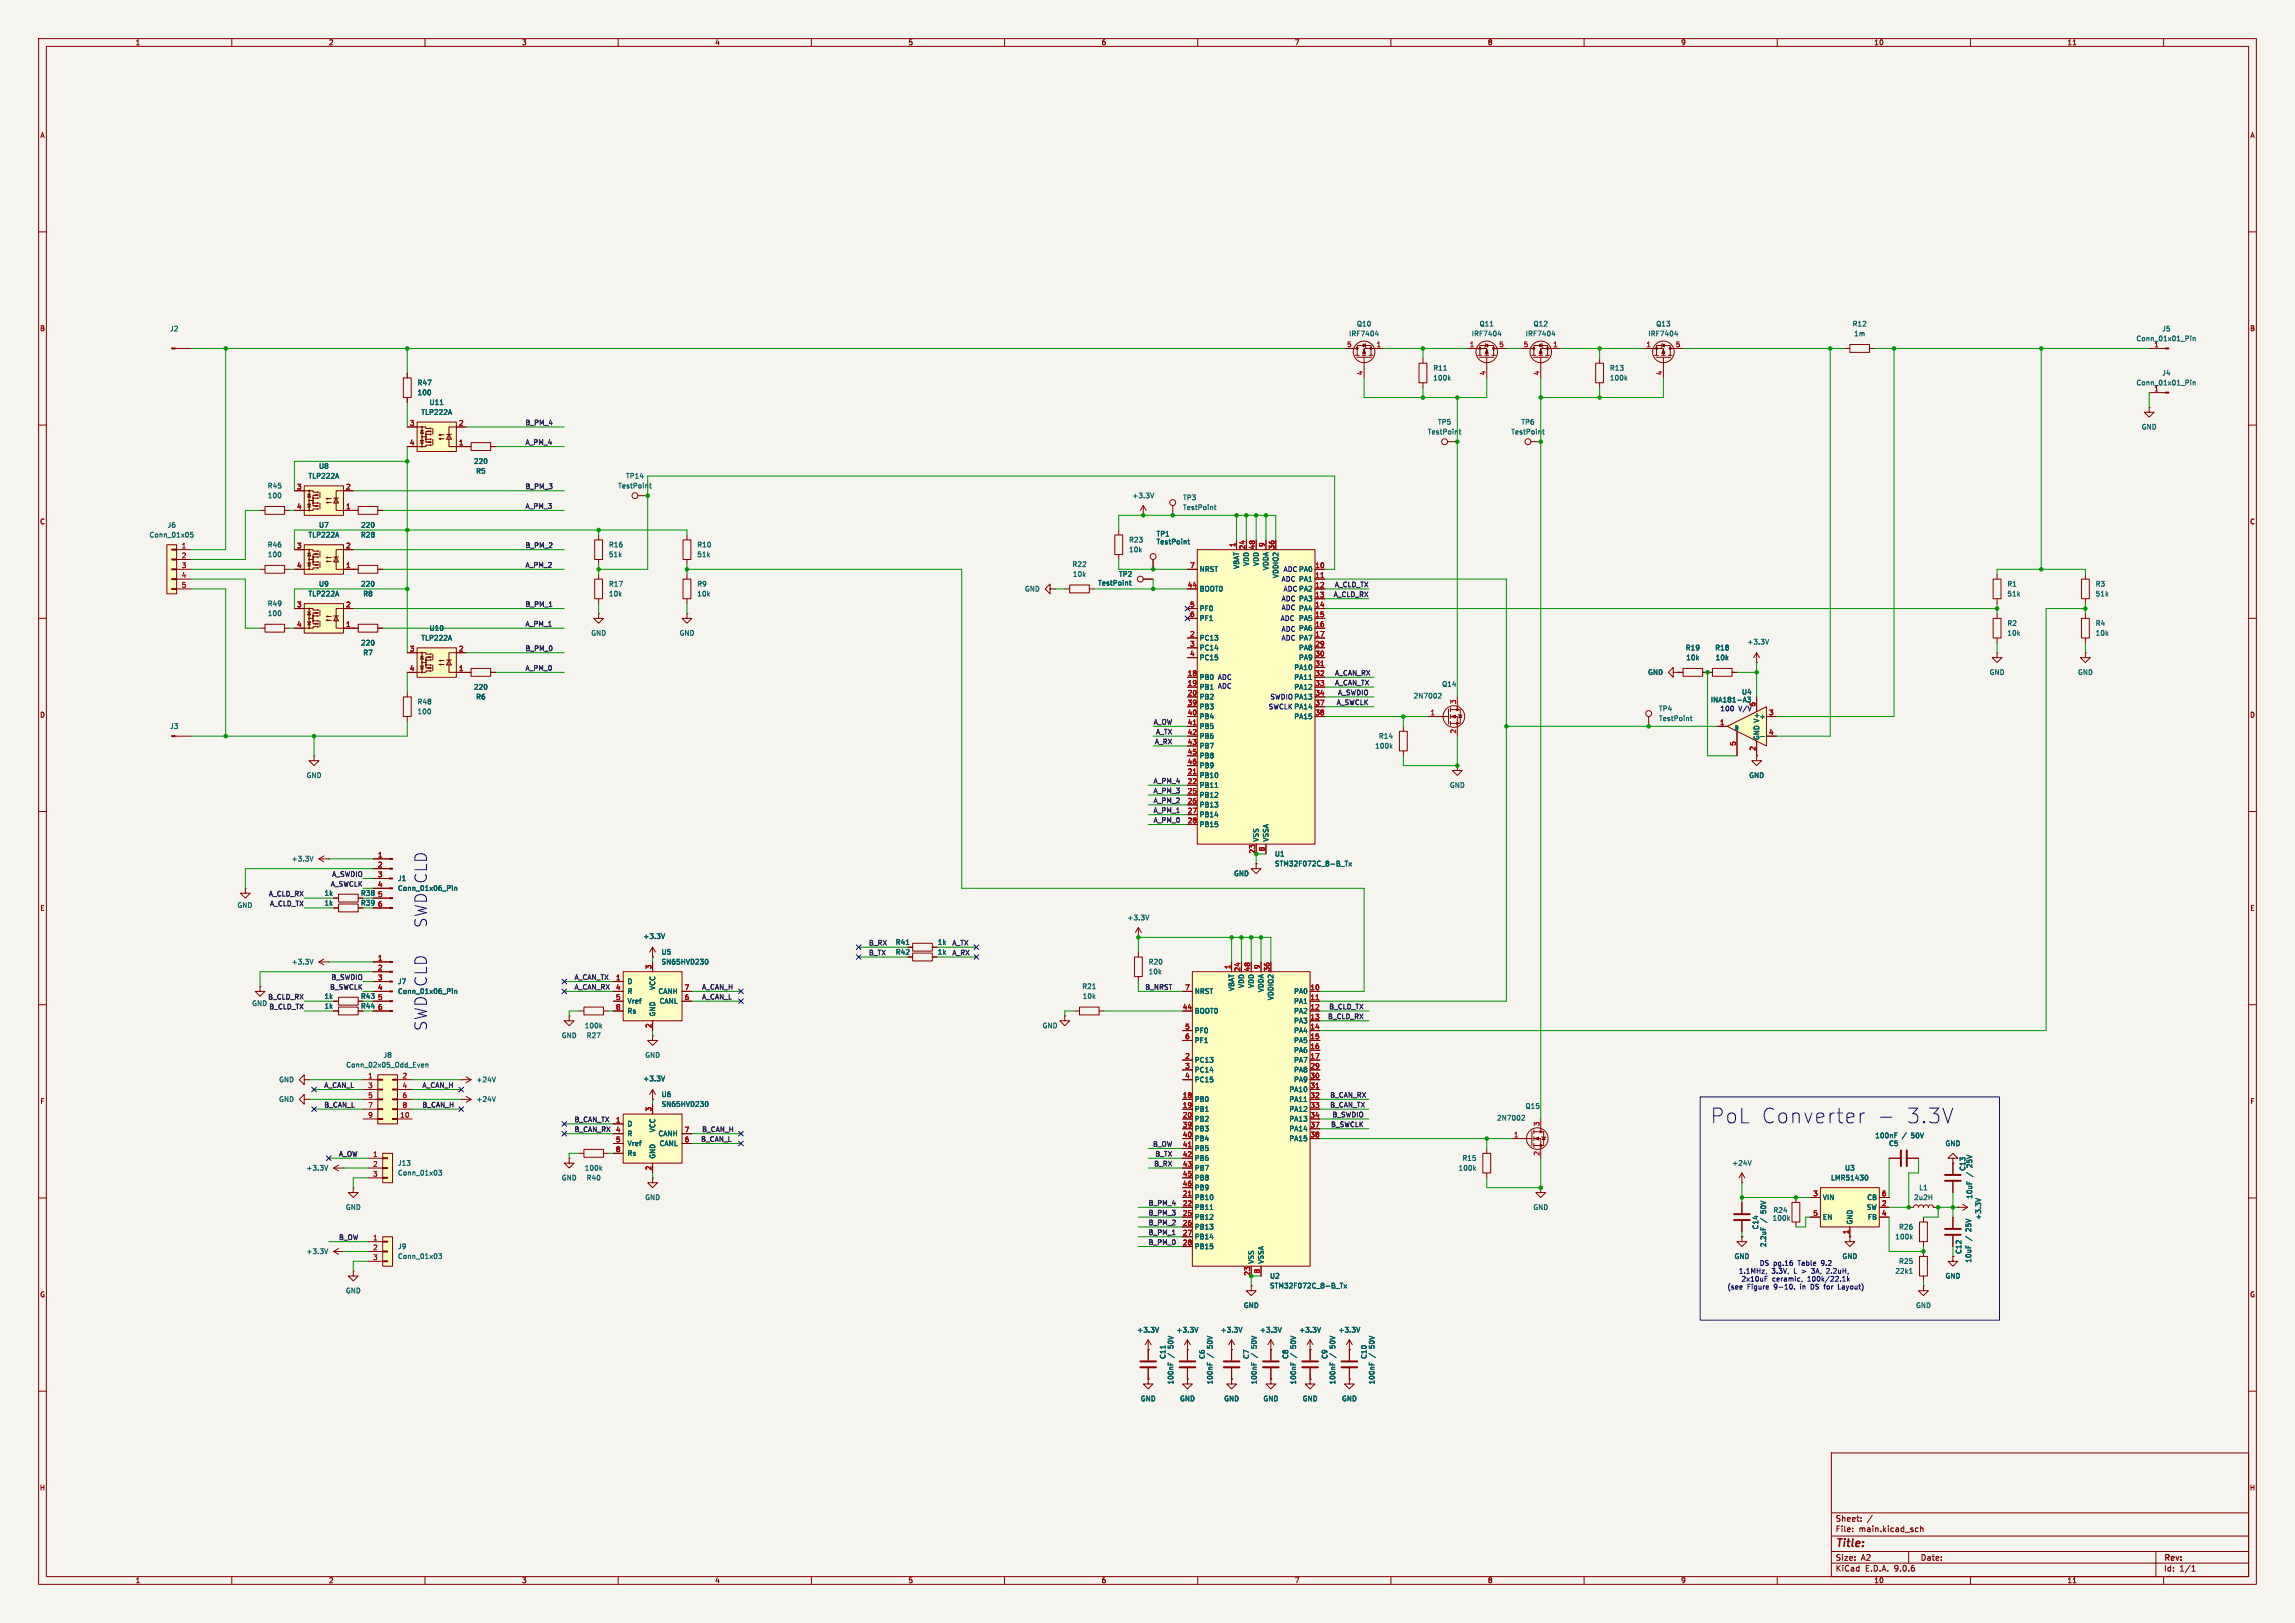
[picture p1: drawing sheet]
<svg xmlns="http://www.w3.org/2000/svg" width="594mm" height="420mm" viewBox="0 0 594 420" stroke-linecap="round" stroke-linejoin="round" font-family="sans-serif">
<defs><g id="words">
<g font-size="5.3" fill="#0000c2">
<text x="442.8" y="290.9">PoL Converter</text>
<text x="492.7" y="290.9">3.3V</text>
</g>
<g font-size="4.2" fill="#0000c2">
<text x="110.7" y="240.3" transform="rotate(-90 110.7 240.3)">SWD CLD</text>
<text x="110.7" y="267" transform="rotate(-90 110.7 267)">SWD CLD</text>
</g>
<text font-size="2.8" fill="#840000" x="475" y="400.9">Title:</text>
<g font-size="2.1" fill="#840000">
<text x="475" y="394">Sheet:</text>
<text x="475" y="396.7">File:</text>
<text x="481.1" y="396.7">main.kicad_sch</text>
<text x="475" y="406.9">KiCad</text>
<text x="475" y="404.1">Size:</text>
<text x="481.7" y="404.1">A2</text>
<text x="482.7" y="406.9">E.D.A.</text>
<text x="490.3" y="406.9">9.0.6</text>
<text x="497" y="404.1">Date:</text>
<text x="560" y="404.3">Rev:</text>
<text x="560" y="406.9">Id:</text>
<text x="564.1" y="406.9">1/1</text>
</g>
<g font-size="1.8" fill="#840000">
<text x="35" y="11.9">1</text>
<text x="85" y="11.9">2</text>
<text x="135" y="11.9">3</text>
<text x="185" y="11.9">4</text>
<text x="235" y="11.9">5</text>
<text x="285" y="11.9">6</text>
<text x="335" y="11.9">7</text>
<text x="385" y="11.9">8</text>
<text x="435" y="11.9">9</text>
<text x="485" y="11.9">10</text>
<text x="535" y="11.9">11</text>
<text x="10.3" y="35.9">A</text>
<text x="582.3" y="35.9">A</text>
<text x="10.3" y="85.9">B</text>
<text x="582.3" y="85.9">B</text>
<text x="10.3" y="135.9">C</text>
<text x="582.3" y="135.9">C</text>
<text x="10.3" y="185.9">D</text>
<text x="582.3" y="185.9">D</text>
<text x="10.3" y="235.9">E</text>
<text x="582.3" y="235.9">E</text>
<text x="10.3" y="285.9">F</text>
<text x="582.3" y="285.9">F</text>
<text x="10.3" y="335.9">G</text>
<text x="582.3" y="335.9">G</text>
<text x="10.2" y="385.9">H</text>
<text x="582.2" y="385.9">H</text>
<text x="35" y="409.9">1</text>
<text x="85" y="409.9">2</text>
<text x="135" y="409.9">3</text>
<text x="185" y="409.9">4</text>
<text x="235" y="409.9">5</text>
<text x="285" y="409.9">6</text>
<text x="335" y="409.9">7</text>
<text x="385" y="409.9">8</text>
<text x="435" y="409.9">9</text>
<text x="485" y="409.9">10</text>
<text x="535" y="409.9">11</text>
</g>
<g font-size="1.8" fill="#006464">
<text x="43.9" y="86">J2</text>
<text x="349.1" y="87.2">IRF7404</text>
<text x="351.1" y="84.7">Q10</text>
<text x="380.8" y="87.2">IRF7404</text>
<text x="382.8" y="84.7">Q11</text>
<text x="394.8" y="87.2">IRF7404</text>
<text x="396.8" y="84.7">Q12</text>
<text x="426.5" y="87.2">IRF7404</text>
<text x="428.6" y="84.7">Q13</text>
<text x="479.4" y="84.7">R12</text>
<text x="479.8" y="87.2">1m</text>
<text x="552.8" y="88.5">Conn_01x01_Pin</text>
<text x="557.5" y="89.9">1</text>
<text x="559.5" y="86">J5</text>
<text x="108" y="99.9">R47</text>
<text x="370.8" y="96.1">R11</text>
<text x="370.8" y="98.7">100k</text>
<text x="416.6" y="96.1">R13</text>
<text x="416.6" y="98.7">100k</text>
<text x="552.8" y="99.9">Conn_01x01_Pin</text>
<text x="557.5" y="101.3">1</text>
<text x="559.5" y="97.4">J4</text>
<text x="108" y="102.5">100</text>
<text x="108.9" y="107.5">TLP222A</text>
<text x="111.1" y="105">U11</text>
<text x="369.4" y="112.6">TestPoint</text>
<text x="372.1" y="110.1">TP5</text>
<text x="391" y="112.6">TestPoint</text>
<text x="393.7" y="110.1">TP6</text>
<text x="554.2" y="111.4">GND</text>
<text x="79.7" y="124.1">TLP222A</text>
<text x="82.4" y="121.5">U8</text>
<text x="122.5" y="120.2">220</text>
<text x="123.1" y="122.8">R5</text>
<text x="161.9" y="124.1">TP14</text>
<text x="69.2" y="126.6">R45</text>
<text x="69.2" y="129.1">100</text>
<text x="159.9" y="126.6">TestPoint</text>
<text x="293" y="129.1">+3.3V</text>
<text x="306.1" y="129.6">TP3</text>
<text x="43.3" y="136.8">J6</text>
<text x="82.4" y="136.8">U7</text>
<text x="93.3" y="136.8">220</text>
<text x="306.1" y="132.2">TestPoint</text>
<text x="38.6" y="139.3">Conn_01x05</text>
<text x="69.2" y="141.8">R46</text>
<text x="79.7" y="139.3">TLP222A</text>
<text x="93.3" y="139.3">R28</text>
<text x="157.5" y="141.8">R16</text>
<text x="180.3" y="141.8">R10</text>
<text x="292.1" y="143.1">10k</text>
<text x="292.1" y="140.6">R23</text>
<text x="299.2" y="139">TP1</text>
<text x="299.2" y="141.1">TestPoint</text>
<text x="69.2" y="144.4">100</text>
<text x="157.5" y="144.4">51k</text>
<text x="180.3" y="144.4">51k</text>
<text x="277.5" y="146.9">R22</text>
<text x="277.6" y="149.5">10k</text>
<text x="289.5" y="149.5">TP2</text>
<text x="310.4" y="148.2">NRST</text>
<text x="320.9" y="147.4" transform="rotate(-90 320.9 147.4)">VBAT</text>
<text x="323.4" y="146.6" transform="rotate(-90 323.4 146.6)">VDD</text>
<text x="326" y="146.6" transform="rotate(-90 326 146.6)">VDD</text>
<text x="328.5" y="147.7" transform="rotate(-90 328.5 147.7)">VDDA</text>
<text x="331.1" y="149.7" transform="rotate(-90 331.1 149.7)">VDDIO2</text>
<text x="336.1" y="148.2">PA0</text>
<text x="79.7" y="154.5">TLP222A</text>
<text x="82.4" y="152">U9</text>
<text x="93.3" y="152">220</text>
<text x="93.9" y="154.5">R8</text>
<text x="157.5" y="154.5">10k</text>
<text x="157.5" y="152">R17</text>
<text x="180.3" y="152">R9</text>
<text x="180.3" y="154.5">10k</text>
<text x="265.2" y="153.3">GND</text>
<text x="284.1" y="151.7">TestPoint</text>
<text x="310.4" y="153.3">BOOT0</text>
<text x="336.1" y="150.7">PA1</text>
<text x="336.1" y="153.3">PA2</text>
<text x="336.1" y="155.8">PA3</text>
<text x="519.4" y="152">R1</text>
<text x="519.4" y="154.5">51k</text>
<text x="542.3" y="152">R3</text>
<text x="542.3" y="154.5">51k</text>
<text x="69.2" y="157.1">R49</text>
<text x="69.2" y="159.6">100</text>
<text x="310.4" y="158.3">PF0</text>
<text x="310.4" y="160.9">PF1</text>
<text x="336.1" y="158.3">PA4</text>
<text x="336.1" y="160.9">PA5</text>
<text x="93.3" y="167.2">220</text>
<text x="108.9" y="166">TLP222A</text>
<text x="111.1" y="163.4">U10</text>
<text x="152.9" y="164.7">GND</text>
<text x="175.8" y="164.7">GND</text>
<text x="310.4" y="166">PC13</text>
<text x="336.1" y="163.4">PA6</text>
<text x="336.1" y="166">PA7</text>
<text x="452.1" y="167">+3.3V</text>
<text x="519.4" y="162.2">R2</text>
<text x="519.4" y="164.7">10k</text>
<text x="542.3" y="162.2">R4</text>
<text x="542.3" y="164.7">10k</text>
<text x="93.9" y="169.8">R7</text>
<text x="310.4" y="168.5">PC14</text>
<text x="310.4" y="171">PC15</text>
<text x="334.9" y="173.6">PA10</text>
<text x="336.1" y="168.5">PA8</text>
<text x="336.1" y="171">PA9</text>
<text x="436.2" y="168.5">R19</text>
<text x="436.3" y="171">10k</text>
<text x="443.8" y="168.5">R18</text>
<text x="443.9" y="171">10k</text>
<text x="122.5" y="178.7">220</text>
<text x="310.4" y="176.1">PB0</text>
<text x="310.4" y="178.7">PB1</text>
<text x="334.9" y="176.1">PA11</text>
<text x="334.9" y="178.7">PA12</text>
<text x="373.1" y="177.9">Q14</text>
<text x="426.4" y="174.9">GND</text>
<text x="450.7" y="179.9">U4</text>
<text x="514.9" y="174.9">GND</text>
<text x="537.7" y="174.9">GND</text>
<text x="108" y="185">100</text>
<text x="108" y="182.5">R48</text>
<text x="123.1" y="181.2">R6</text>
<text x="310.4" y="181.2">PB2</text>
<text x="310.4" y="183.7">PB3</text>
<text x="334.9" y="181.2">PA13</text>
<text x="334.9" y="183.7">PA14</text>
<text x="365.8" y="180.9">2N7002</text>
<text x="429.3" y="184.3">TP4</text>
<text x="442.7" y="182">INA181-A3</text>
<text x="43.9" y="188.8">J3</text>
<text x="310.4" y="186.3">PB4</text>
<text x="310.4" y="188.8">PB5</text>
<text x="310.4" y="191.4">PB6</text>
<text x="334.9" y="186.3">PA15</text>
<text x="356.8" y="191.4">R14</text>
<text x="429.3" y="186.8">TestPoint</text>
<text x="455.3" y="186.3">+</text>
<text x="455.3" y="191.4">-</text>
<text x="455.5" y="191.6" transform="rotate(-90 455.5 191.6)">GND V+</text>
<text x="310.4" y="193.9">PB7</text>
<text x="310.4" y="196.4">PB8</text>
<text x="355.8" y="193.9">100k</text>
<text x="79.2" y="201.5">GND</text>
<text x="310.4" y="199">PB9</text>
<text x="310.4" y="201.5">PB10</text>
<text x="452.6" y="201.5">GND</text>
<text x="310.4" y="204.1">PB11</text>
<text x="310.4" y="206.6">PB12</text>
<text x="310.4" y="209.1">PB13</text>
<text x="375.2" y="204.1">GND</text>
<text x="310.4" y="211.7">PB14</text>
<text x="310.4" y="214.2">PB15</text>
<text x="326" y="217.9" transform="rotate(-90 326 217.9)">VSS</text>
<text x="328.5" y="217.9" transform="rotate(-90 328.5 217.9)">VSSA</text>
<text x="329.9" y="221.8">U1</text>
<text x="75.4" y="223.1">+3.3V</text>
<text x="319.3" y="226.9">GND</text>
<text x="329.9" y="224.4">STM32F072C_8-B_Tx</text>
<text x="83.9" y="232">1k</text>
<text x="93.3" y="232">R38</text>
<text x="102.9" y="228.2">J1</text>
<text x="102.9" y="230.7">Conn_01x06_Pin</text>
<text x="61.3" y="235.1">GND</text>
<text x="83.9" y="234.5">1k</text>
<text x="93.3" y="234.5">R39</text>
<text x="291.7" y="238.4">+3.3V</text>
<text x="166.4" y="243.2">+3.3V</text>
<text x="231.7" y="244.7">R41</text>
<text x="242.6" y="244.7">1k</text>
<text x="75.4" y="249.8">+3.3V</text>
<text x="171.1" y="247.2">U5</text>
<text x="171.1" y="249.8">SN65HVD230</text>
<text x="231.7" y="247.2">R42</text>
<text x="242.6" y="247.2">1k</text>
<text x="297.2" y="249.8">R20</text>
<text x="102.9" y="254.9">J7</text>
<text x="102.9" y="257.4">Conn_01x06_Pin</text>
<text x="162.3" y="254.9">D</text>
<text x="162.3" y="257.4">R</text>
<text x="169.8" y="256.3" transform="rotate(-90 169.8 256.3)">VCC</text>
<text x="170.3" y="257.4">CANH</text>
<text x="280" y="256.1">R21</text>
<text x="297.2" y="252.3">10k</text>
<text x="309.1" y="257.4">NRST</text>
<text x="319.6" y="256.6" transform="rotate(-90 319.6 256.6)">VBAT</text>
<text x="322.2" y="255.8" transform="rotate(-90 322.2 255.8)">VDD</text>
<text x="324.7" y="255.8" transform="rotate(-90 324.7 255.8)">VDD</text>
<text x="327.3" y="256.9" transform="rotate(-90 327.3 256.9)">VDDA</text>
<text x="334.8" y="257.4">PA0</text>
<text x="65.1" y="260.5">GND</text>
<text x="83.9" y="261.2">1k</text>
<text x="83.9" y="258.7">1k</text>
<text x="93.3" y="261.2">R44</text>
<text x="93.3" y="258.7">R43</text>
<text x="162.3" y="259.9">Vref</text>
<text x="162.3" y="262.5">Rs</text>
<text x="169.8" y="263.1" transform="rotate(-90 169.8 263.1)">GND</text>
<text x="170.6" y="259.9">CANL</text>
<text x="280.1" y="258.7">10k</text>
<text x="309.1" y="262.5">BOOT0</text>
<text x="329.8" y="258.9" transform="rotate(-90 329.8 258.9)">VDDIO2</text>
<text x="334.8" y="259.9">PA1</text>
<text x="334.8" y="262.5">PA2</text>
<text x="145.3" y="268.8">GND</text>
<text x="151.2" y="266.3">100k</text>
<text x="151.7" y="268.8">R27</text>
<text x="269.7" y="266.3">GND</text>
<text x="309.1" y="267.6">PF0</text>
<text x="334.8" y="265">PA3</text>
<text x="334.8" y="267.6">PA4</text>
<text x="99.1" y="273.9">J8</text>
<text x="166.9" y="273.9">GND</text>
<text x="309.1" y="270.1">PF1</text>
<text x="309.1" y="275.2">PC13</text>
<text x="334.8" y="270.1">PA5</text>
<text x="334.8" y="272.6">PA6</text>
<text x="334.8" y="275.2">PA7</text>
<text x="72.1" y="280.3">GND</text>
<text x="89.5" y="276.5">Conn_02x05_Odd_Even</text>
<text x="123.2" y="280.3">+24V</text>
<text x="166.4" y="280">+3.3V</text>
<text x="309.1" y="277.7">PC14</text>
<text x="309.1" y="280.3">PC15</text>
<text x="334.8" y="277.7">PA8</text>
<text x="334.8" y="280.3">PA9</text>
<text x="72.1" y="285.3">GND</text>
<text x="123.2" y="285.3">+24V</text>
<text x="171.1" y="284.1">U6</text>
<text x="171.1" y="286.6">SN65HVD230</text>
<text x="309.1" y="285.3">PB0</text>
<text x="309.1" y="287.9">PB1</text>
<text x="333.6" y="282.8">PA10</text>
<text x="333.6" y="285.3">PA11</text>
<text x="333.6" y="287.9">PA12</text>
<text x="394.7" y="287.1">Q15</text>
<text x="162.3" y="291.7">D</text>
<text x="169.8" y="293.1" transform="rotate(-90 169.8 293.1)">VCC</text>
<text x="309.1" y="290.4">PB2</text>
<text x="309.1" y="293">PB3</text>
<text x="333.6" y="290.4">PA13</text>
<text x="333.6" y="293">PA14</text>
<text x="387.4" y="290.2">2N7002</text>
<text x="162.3" y="294.2">R</text>
<text x="162.3" y="296.8">Vref</text>
<text x="162.3" y="299.3">Rs</text>
<text x="169.8" y="300" transform="rotate(-90 169.8 300)">GND</text>
<text x="170.3" y="294.2">CANH</text>
<text x="170.6" y="296.8">CANL</text>
<text x="309.1" y="295.5">PB4</text>
<text x="309.1" y="298">PB5</text>
<text x="333.6" y="295.5">PA15</text>
<text x="485.2" y="294.7">100nF</text>
<text x="488.8" y="296.8">C5</text>
<text x="492.3" y="294.7">/</text>
<text x="494.8" y="294.7">50V</text>
<text x="503.4" y="296.8">GND</text>
<text x="79.2" y="303.1">+3.3V</text>
<text x="102.9" y="304.4">Conn_01x03</text>
<text x="102.9" y="301.9">J13</text>
<text x="145.3" y="305.7">GND</text>
<text x="151.2" y="303.1">100k</text>
<text x="151.7" y="305.7">R40</text>
<text x="309.1" y="300.6">PB6</text>
<text x="309.1" y="303.1">PB7</text>
<text x="309.1" y="305.7">PB8</text>
<text x="377.4" y="303.1">100k</text>
<text x="378.4" y="300.6">R15</text>
<text x="448.2" y="301.9">+24V</text>
<text x="473.8" y="305.7">LMR51430</text>
<text x="477.4" y="303.1">U3</text>
<text x="508.9" y="303.1" transform="rotate(-90 508.9 303.1)">C13</text>
<text x="510.6" y="304.5" transform="rotate(-90 510.6 304.5)">/</text>
<text x="510.6" y="302" transform="rotate(-90 510.6 302)">25V</text>
<text x="166.9" y="310.7">GND</text>
<text x="309.1" y="308.2">PB9</text>
<text x="309.1" y="310.7">PB10</text>
<text x="471.7" y="310.7">VIN</text>
<text x="483.2" y="310.7">CB</text>
<text x="495.3" y="310.7">2u2H</text>
<text x="496.6" y="308.2">L1</text>
<text x="510.6" y="310.3" transform="rotate(-90 510.6 310.3)">10uF</text>
<text x="89.4" y="313.3">GND</text>
<text x="309.1" y="313.3">PB11</text>
<text x="309.1" y="315.8">PB12</text>
<text x="396.7" y="313.3">GND</text>
<text x="457.3" y="316.4" transform="rotate(-90 457.3 316.4)">/</text>
<text x="457.3" y="313.9" transform="rotate(-90 457.3 313.9)">50V</text>
<text x="458.7" y="316.1">100k</text>
<text x="458.9" y="314">R24</text>
<text x="471.7" y="315.8">EN</text>
<text x="479.7" y="317" transform="rotate(-90 479.7 317)">GND</text>
<text x="483" y="313.3">SW</text>
<text x="483.3" y="315.8">FB</text>
<text x="512.9" y="315.8" transform="rotate(-90 512.9 315.8)">+3.3V</text>
<text x="102.9" y="323.4">J9</text>
<text x="309.1" y="318.4">PB13</text>
<text x="309.1" y="320.9">PB14</text>
<text x="309.1" y="323.4">PB15</text>
<text x="455.3" y="318.3" transform="rotate(-90 455.3 318.3)">C14</text>
<text x="457.3" y="322.8" transform="rotate(-90 457.3 322.8)">2.2uF</text>
<text x="490.4" y="320.9">100k</text>
<text x="491.4" y="318.4">R26</text>
<text x="510.4" y="321.1" transform="rotate(-90 510.4 321.1)">/</text>
<text x="510.4" y="318.6" transform="rotate(-90 510.4 318.6)">25V</text>
<text x="79.2" y="324.7">+3.3V</text>
<text x="102.9" y="326">Conn_01x03</text>
<text x="324.7" y="327.2" transform="rotate(-90 324.7 327.2)">VSS</text>
<text x="327.3" y="327.2" transform="rotate(-90 327.3 327.2)">VSSA</text>
<text x="448.8" y="326">GND</text>
<text x="476.8" y="326">GND</text>
<text x="490.4" y="329.8">22k1</text>
<text x="491.4" y="327.3">R25</text>
<text x="507.8" y="324.6" transform="rotate(-90 507.8 324.6)">C12</text>
<text x="510.4" y="326.9" transform="rotate(-90 510.4 326.9)">10uF</text>
<text x="89.4" y="334.9">GND</text>
<text x="328.6" y="331.1">U2</text>
<text x="328.6" y="333.6">STM32F072C_8-B_Tx</text>
<text x="503.4" y="331.1">GND</text>
<text x="321.8" y="338.7">GND</text>
<text x="495.8" y="338.7">GND</text>
<text x="294.2" y="345">+3.3V</text>
<text x="304.4" y="345">+3.3V</text>
<text x="315.8" y="345">+3.3V</text>
<text x="326" y="345">+3.3V</text>
<text x="336.1" y="345">+3.3V</text>
<text x="346.3" y="345">+3.3V</text>
<text x="301.9" y="351.8" transform="rotate(-90 301.9 351.8)">C11</text>
<text x="303.9" y="351.3" transform="rotate(-90 303.9 351.3)">/</text>
<text x="303.9" y="348.8" transform="rotate(-90 303.9 348.8)">50V</text>
<text x="312" y="351.8" transform="rotate(-90 312 351.8)">C6</text>
<text x="314" y="351.3" transform="rotate(-90 314 351.3)">/</text>
<text x="314" y="348.8" transform="rotate(-90 314 348.8)">50V</text>
<text x="323.4" y="351.8" transform="rotate(-90 323.4 351.8)">C7</text>
<text x="325.5" y="351.3" transform="rotate(-90 325.5 351.3)">/</text>
<text x="325.5" y="348.8" transform="rotate(-90 325.5 348.8)">50V</text>
<text x="333.6" y="351.8" transform="rotate(-90 333.6 351.8)">C8</text>
<text x="335.6" y="351.3" transform="rotate(-90 335.6 351.3)">/</text>
<text x="335.6" y="348.8" transform="rotate(-90 335.6 348.8)">50V</text>
<text x="343.8" y="351.8" transform="rotate(-90 343.8 351.8)">C9</text>
<text x="345.8" y="351.3" transform="rotate(-90 345.8 351.3)">/</text>
<text x="345.8" y="348.8" transform="rotate(-90 345.8 348.8)">50V</text>
<text x="353.9" y="351.8" transform="rotate(-90 353.9 351.8)">C10</text>
<text x="356" y="351.3" transform="rotate(-90 356 351.3)">/</text>
<text x="356" y="348.8" transform="rotate(-90 356 348.8)">50V</text>
<text x="303.9" y="358.4" transform="rotate(-90 303.9 358.4)">100nF</text>
<text x="314" y="358.4" transform="rotate(-90 314 358.4)">100nF</text>
<text x="325.5" y="358.4" transform="rotate(-90 325.5 358.4)">100nF</text>
<text x="335.6" y="358.4" transform="rotate(-90 335.6 358.4)">100nF</text>
<text x="345.8" y="358.4" transform="rotate(-90 345.8 358.4)">100nF</text>
<text x="356" y="358.4" transform="rotate(-90 356 358.4)">100nF</text>
<text x="295.1" y="362.8">GND</text>
<text x="305.3" y="362.8">GND</text>
<text x="316.7" y="362.8">GND</text>
<text x="326.9" y="362.8">GND</text>
<text x="337.1" y="362.8">GND</text>
<text x="347.2" y="362.8">GND</text>
</g>
<g font-size="1.8" fill="#a90000">
<text x="348.5" y="89.9">5</text>
<text x="356.2" y="89.9">1</text>
<text x="380.3" y="89.9">1</text>
<text x="387.9" y="89.9">5</text>
<text x="394.3" y="89.9">5</text>
<text x="401.9" y="89.9">1</text>
<text x="426" y="89.9">1</text>
<text x="433.6" y="89.9">5</text>
<text x="352.8" y="97.2" transform="rotate(-90 352.8 97.2)">4</text>
<text x="384.6" y="97.2" transform="rotate(-90 384.6 97.2)">4</text>
<text x="398.5" y="97.2" transform="rotate(-90 398.5 97.2)">4</text>
<text x="430.3" y="97.2" transform="rotate(-90 430.3 97.2)">4</text>
<text x="106" y="110.2">3</text>
<text x="118.7" y="110.2">2</text>
<text x="106" y="115.3">4</text>
<text x="118.7" y="115.3">1</text>
<text x="76.8" y="131.8">4</text>
<text x="76.8" y="126.7">3</text>
<text x="89.5" y="131.8">1</text>
<text x="89.5" y="126.7">2</text>
<text x="46.9" y="142">1</text>
<text x="76.8" y="142">3</text>
<text x="89.5" y="142">2</text>
<text x="319.8" y="141.7" transform="rotate(-90 319.8 141.7)">1</text>
<text x="322.3" y="142.3" transform="rotate(-90 322.3 142.3)">24</text>
<text x="324.9" y="142.3" transform="rotate(-90 324.9 142.3)">48</text>
<text x="327.4" y="141.7" transform="rotate(-90 327.4 141.7)">9</text>
<text x="329.9" y="142.3" transform="rotate(-90 329.9 142.3)">36</text>
<text x="46.9" y="144.5">2</text>
<text x="46.9" y="147.1">3</text>
<text x="46.9" y="149.6">4</text>
<text x="76.8" y="147.1">4</text>
<text x="89.5" y="147.1">1</text>
<text x="307.9" y="147.1">7</text>
<text x="340.3" y="147.1">10</text>
<text x="340.3" y="149.6">11</text>
<text x="46.9" y="152.1">5</text>
<text x="307.3" y="152.1">44</text>
<text x="340.3" y="152.1">12</text>
<text x="340.3" y="154.7">13</text>
<text x="76.8" y="157.2">3</text>
<text x="89.5" y="157.2">2</text>
<text x="307.9" y="157.2">5</text>
<text x="307.9" y="159.8">6</text>
<text x="340.3" y="157.2">14</text>
<text x="340.3" y="159.8">15</text>
<text x="76.8" y="162.3">4</text>
<text x="89.5" y="162.3">1</text>
<text x="307.9" y="164.8">2</text>
<text x="307.9" y="167.4">3</text>
<text x="340.3" y="162.3">16</text>
<text x="340.3" y="164.8">17</text>
<text x="340.3" y="167.4">29</text>
<text x="106" y="173.7">4</text>
<text x="106" y="168.7">3</text>
<text x="118.7" y="173.7">1</text>
<text x="118.7" y="168.7">2</text>
<text x="307.9" y="169.9">4</text>
<text x="340.3" y="169.9">30</text>
<text x="340.3" y="172.5">31</text>
<text x="307.3" y="175">18</text>
<text x="307.3" y="177.5">19</text>
<text x="340.3" y="175">32</text>
<text x="340.3" y="177.5">33</text>
<text x="307.3" y="180.1">20</text>
<text x="307.3" y="182.6">39</text>
<text x="307.3" y="185.2">40</text>
<text x="340.3" y="180.1">34</text>
<text x="340.3" y="182.6">37</text>
<text x="340.3" y="185.2">38</text>
<text x="370.1" y="185.2">1</text>
<text x="376.9" y="182.3" transform="rotate(-90 376.9 182.3)">3</text>
<text x="454.4" y="183" transform="rotate(-90 454.4 183)">6</text>
<text x="457.8" y="185.2">3</text>
<text x="307.3" y="187.7">41</text>
<text x="307.3" y="190.2">42</text>
<text x="376.9" y="189.9" transform="rotate(-90 376.9 189.9)">2</text>
<text x="445.1" y="187.7">1</text>
<text x="457.8" y="190.2">4</text>
<text x="307.3" y="192.8">43</text>
<text x="307.3" y="195.3">45</text>
<text x="307.3" y="197.9">46</text>
<text x="449.3" y="193.1" transform="rotate(-90 449.3 193.1)">5</text>
<text x="454.4" y="194.4" transform="rotate(-90 454.4 194.4)">2</text>
<text x="307.3" y="200.4">21</text>
<text x="307.3" y="202.9">22</text>
<text x="307.3" y="205.5">25</text>
<text x="307.3" y="208">26</text>
<text x="307.3" y="210.6">27</text>
<text x="307.3" y="213.1">28</text>
<text x="97.7" y="222">1</text>
<text x="324.9" y="221" transform="rotate(-90 324.9 221)">23</text>
<text x="327.4" y="220.4" transform="rotate(-90 327.4 220.4)">8</text>
<text x="97.7" y="224.5">2</text>
<text x="97.7" y="227.1">3</text>
<text x="97.7" y="229.6">4</text>
<text x="97.7" y="232.2">5</text>
<text x="97.7" y="234.7">6</text>
<text x="97.7" y="248.7">1</text>
<text x="97.7" y="251.2">2</text>
<text x="168.7" y="250.9" transform="rotate(-90 168.7 250.9)">3</text>
<text x="318.5" y="250.9" transform="rotate(-90 318.5 250.9)">1</text>
<text x="321.1" y="251.5" transform="rotate(-90 321.1 251.5)">24</text>
<text x="323.6" y="251.5" transform="rotate(-90 323.6 251.5)">48</text>
<text x="326.1" y="250.9" transform="rotate(-90 326.1 250.9)">9</text>
<text x="328.7" y="251.5" transform="rotate(-90 328.7 251.5)">36</text>
<text x="97.7" y="253.7">3</text>
<text x="97.7" y="256.3">4</text>
<text x="159.3" y="253.7">1</text>
<text x="159.3" y="256.3">4</text>
<text x="177.1" y="256.3">7</text>
<text x="306.6" y="256.3">7</text>
<text x="339" y="256.3">10</text>
<text x="97.7" y="258.8">5</text>
<text x="97.7" y="261.4">6</text>
<text x="159.3" y="258.8">5</text>
<text x="159.3" y="261.4">8</text>
<text x="177.1" y="258.8">6</text>
<text x="306" y="261.4">44</text>
<text x="339" y="258.8">11</text>
<text x="339" y="261.4">12</text>
<text x="339" y="263.9">13</text>
<text x="168.7" y="266.1" transform="rotate(-90 168.7 266.1)">2</text>
<text x="306.6" y="266.4">5</text>
<text x="306.6" y="269">6</text>
<text x="339" y="266.4">14</text>
<text x="339" y="269">15</text>
<text x="306.6" y="274.1">2</text>
<text x="339" y="271.5">16</text>
<text x="339" y="274.1">17</text>
<text x="95.2" y="279.1">1</text>
<text x="95.2" y="281.7">3</text>
<text x="104.1" y="279.1">2</text>
<text x="104.1" y="281.7">4</text>
<text x="306.6" y="276.6">3</text>
<text x="306.6" y="279.1">4</text>
<text x="339" y="276.6">29</text>
<text x="339" y="279.1">30</text>
<text x="339" y="281.7">31</text>
<text x="95.2" y="284.2">5</text>
<text x="95.2" y="286.8">7</text>
<text x="104.1" y="284.2">6</text>
<text x="104.1" y="286.8">8</text>
<text x="168.7" y="287.7" transform="rotate(-90 168.7 287.7)">3</text>
<text x="306" y="284.2">18</text>
<text x="306" y="286.8">19</text>
<text x="339" y="284.2">32</text>
<text x="339" y="286.8">33</text>
<text x="95.2" y="289.3">9</text>
<text x="103.5" y="289.3">10</text>
<text x="159.3" y="290.6">1</text>
<text x="159.3" y="293.1">4</text>
<text x="177.1" y="293.1">7</text>
<text x="306" y="289.3">20</text>
<text x="306" y="291.8">39</text>
<text x="339" y="289.3">34</text>
<text x="339" y="291.8">37</text>
<text x="398.5" y="291.5" transform="rotate(-90 398.5 291.5)">3</text>
<text x="96.4" y="299.5">1</text>
<text x="159.3" y="295.7">5</text>
<text x="159.3" y="298.2">8</text>
<text x="177.1" y="295.7">6</text>
<text x="306" y="294.4">40</text>
<text x="306" y="296.9">41</text>
<text x="306" y="299.5">42</text>
<text x="339" y="294.4">38</text>
<text x="391.7" y="294.4">1</text>
<text x="398.5" y="299.2" transform="rotate(-90 398.5 299.2)">2</text>
<text x="96.4" y="302">2</text>
<text x="96.4" y="304.5">3</text>
<text x="168.7" y="303" transform="rotate(-90 168.7 303)">2</text>
<text x="306" y="302">43</text>
<text x="306" y="304.5">45</text>
<text x="306" y="307.1">46</text>
<text x="306" y="309.6">21</text>
<text x="469.2" y="309.6">3</text>
<text x="487" y="309.6">6</text>
<text x="306" y="312.2">22</text>
<text x="306" y="314.7">25</text>
<text x="306" y="317.2">26</text>
<text x="469.2" y="314.7">5</text>
<text x="487" y="312.2">2</text>
<text x="487" y="314.7">4</text>
<text x="96.4" y="321.1">1</text>
<text x="96.4" y="323.6">2</text>
<text x="306" y="319.8">27</text>
<text x="306" y="322.3">28</text>
<text x="478.5" y="319.5" transform="rotate(-90 478.5 319.5)">1</text>
<text x="96.4" y="326.1">3</text>
<text x="326.1" y="329.6" transform="rotate(-90 326.1 329.6)">8</text>
<text x="323.6" y="330.2" transform="rotate(-90 323.6 330.2)">23</text>
</g>
<g font-size="1.8" fill="#0f0f0f">
<text x="135.9" y="110.1">B_PM_4</text>
<text x="135.9" y="115.2">A_PM_4</text>
<text x="135.9" y="126.7">B_PM_3</text>
<text x="135.9" y="131.7">A_PM_3</text>
<text x="135.9" y="141.9">B_PM_2</text>
<text x="135.9" y="147">A_PM_2</text>
<text x="345.1" y="154.6">A_CLD_RX</text>
<text x="345.4" y="152.1">A_CLD_TX</text>
<text x="135.9" y="157.1">B_PM_1</text>
<text x="135.9" y="162.2">A_PM_1</text>
<text x="135.9" y="168.6">B_PM_0</text>
<text x="135.9" y="173.6">A_PM_0</text>
<text x="345.4" y="177.5">A_CAN_TX</text>
<text x="345.4" y="174.9">A_CAN_RX</text>
<text x="346.2" y="180">A_SWDIO</text>
<text x="345.8" y="182.5">A_SWCLK</text>
<text x="298.5" y="187.6">A_OW</text>
<text x="299.1" y="190.2">A_TX</text>
<text x="298.8" y="192.7">A_RX</text>
<text x="298.4" y="202.9">A_PM_4</text>
<text x="298.4" y="205.4">A_PM_3</text>
<text x="298.4" y="207.9">A_PM_2</text>
<text x="298.4" y="210.5">A_PM_1</text>
<text x="298.4" y="213">A_PM_0</text>
<text x="85.9" y="227">A_SWDIO</text>
<text x="69.5" y="232.1">A_CLD_RX</text>
<text x="85.5" y="229.5">A_SWCLK</text>
<text x="69.8" y="234.6">A_CLD_TX</text>
<text x="224.8" y="244.8">B_RX</text>
<text x="246.4" y="244.8">A_TX</text>
<text x="224.8" y="247.3">B_TX</text>
<text x="246.4" y="247.3">A_RX</text>
<text x="85.3" y="256.2">B_SWCLK</text>
<text x="85.7" y="253.7">B_SWDIO</text>
<text x="148.6" y="256.2">A_CAN_RX</text>
<text x="148.6" y="253.7">A_CAN_TX</text>
<text x="181.6" y="256.2">A_CAN_H</text>
<text x="296.3" y="256.2">B_NRST</text>
<text x="69.3" y="258.7">B_CLD_RX</text>
<text x="69.6" y="261.3">B_CLD_TX</text>
<text x="181.6" y="258.7">A_CAN_L</text>
<text x="343.6" y="263.8">B_CLD_RX</text>
<text x="343.9" y="261.3">B_CLD_TX</text>
<text x="83.8" y="281.6">A_CAN_L</text>
<text x="109.2" y="281.6">A_CAN_H</text>
<text x="83.8" y="286.7">B_CAN_L</text>
<text x="109.2" y="286.7">B_CAN_H</text>
<text x="344.2" y="284.1">B_CAN_RX</text>
<text x="344.2" y="286.7">B_CAN_TX</text>
<text x="148.6" y="290.5">B_CAN_TX</text>
<text x="148.6" y="293">B_CAN_RX</text>
<text x="181.6" y="293">B_CAN_H</text>
<text x="344.4" y="291.8">B_SWCLK</text>
<text x="344.8" y="289.2">B_SWDIO</text>
<text x="87.6" y="299.4">A_OW</text>
<text x="181.4" y="295.6">B_CAN_L</text>
<text x="298.3" y="296.8">B_OW</text>
<text x="298.9" y="299.4">B_TX</text>
<text x="298.6" y="301.9">B_RX</text>
<text x="297.2" y="314.6">B_PM_3</text>
<text x="297.2" y="317.2">B_PM_2</text>
<text x="297.2" y="312.1">B_PM_4</text>
<text x="87.6" y="321">B_OW</text>
<text x="297.2" y="319.7">B_PM_1</text>
<text x="297.2" y="322.2">B_PM_0</text>
</g>
<g font-size="1.8" fill="#0000c2">
<text x="332.1" y="148.2">ADCPA0</text>
<text x="331.6" y="150.7">ADC PA1</text>
<text x="331.6" y="155.8">ADC PA3</text>
<text x="332.1" y="153.3">ADCPA2</text>
<text x="331.3" y="160.9">ADC PA5</text>
<text x="331.6" y="158.1">ADC PA4</text>
<text x="331.6" y="163.7">ADC PA6</text>
<text x="331.6" y="166">ADC PA7</text>
<text x="315.1" y="176.1">ADC</text>
<text x="315.1" y="178.4">ADC</text>
<text x="328.3" y="183.7">SWCLK PA14</text>
<text x="328.7" y="181.2">SWDIOPA13</text>
<text x="445.2" y="184.3">100</text>
<text x="450" y="184.3">V/V</text>
<text x="449.9" y="329.8">1.1MHz,</text>
<text x="455.3" y="327.7">DS pg.16</text>
<text x="458.5" y="329.8">3.3V,</text>
<text x="464.4" y="329.8">L &gt;</text>
<text x="465.5" y="327.7">Table</text>
<text x="469.4" y="329.8">3A,</text>
<text x="471.7" y="327.7">9.2</text>
<text x="473.4" y="329.8">2.2uH,</text>
<text x="447" y="333.9">(see</text>
<text x="450.6" y="331.8">2x10uF</text>
<text x="452.2" y="333.9">Figure</text>
<text x="458.7" y="331.8">ceramic,</text>
<text x="459.3" y="333.9">9-10.</text>
<text x="466.2" y="333.9">in</text>
<text x="468" y="331.8">100k/22.1k</text>
<text x="469.2" y="333.9">DS for</text>
<text x="476.6" y="333.9">Layout)</text>
</g>
<text font-size=".7" fill="#006464" x="450.1" y="189.1" transform="rotate(-90 450.1 189.1)">REF</text>
</g></defs>
<path d="M0 0h594v420h-594z" fill="#f5f4ef" stroke="#f5f4ef" stroke-width=".26"/>
<g fill="none" stroke="#840000" stroke-width=".26">
<path d="M10 10h574v400h-574zM12 12h570v396h-570zM60 10v2M110 10v2M160 10v2M210 10v2M260 10v2M310 10v2M360 10v2M410 10v2M460 10v2M510 10v2"/>
<path d="M536.6 11.6h.7M560 10v2M10 60h2M582 60h2M10 110h2M582 110h2M10 160h2M582 160h2M81.3 195.6v1.3h1.2l-1.2 1.2-1.3-1.2h1.3M81.3 195.6h.1M10 210h2M582 210h2"/>
<path d="M10 260h2M582 260h2M10 310h2M91.4 307.3v1.3h1.3l-1.3 1.3-1.2-1.3h1.2M91.4 307.3h.1M582 310h2M10 360h2M474 376h108v32h-108zM582 360h2M474 397.5h108M474 391.5h108M479.5 396.2v.2"/>
<path d="M479.5 395.4v.2M481.7 393.5v.2M481.7 392.7v.2M484.6 392.1l-1.3 1.9M496 395.4h.5M496.5 396.3l-.5 .1M497.1 395.5l.6-.1v1M497.1 394.9v1.5M60 408v2M110 408v2M160 408v2M210 408v2"/>
<path d="M260 408v2M310 408v2M360 408v2M410 408v2M460 408v2M474 404.5h108M474 401.5h108M494 401.5v3M510 408v2M536.6 409.6h.7M558 401.5v6.5M560 408v2"/>
<path d="M567.3 406.6h.9M567.3 405.5l.4-.4v1.5"/>
</g>
<path d="M99.1 298.5h2.5v7.6h-2.5z" fill="#ffffc2"/>
<path d="M95.2 299.7h3.9M99.1 298.5h2.5v7.6h-2.5zM99.1 299.6h1.2v.2h-1.2zM95.2 302.3h3.9M95.2 304.8h3.9M99.1 302.1h1.2v.3h-1.2zM99.1 304.7h1.2v.2h-1.2z" fill="none" stroke="#840000" stroke-width=".26"/>
<path d="M113.5 302.8h.8l-.4 .5 .3 .1v.6h-.7" fill="none" stroke="#006464" stroke-width=".26"/>
<path d="M99.1 320h2.5v7.7h-2.5z" fill="#ffffc2"/>
<g fill="none" stroke="#840000" stroke-width=".26">
<path d="M86.4 259.1h1.2M87.6 258.1h5.1v2h-5.1zM92.7 259.1h1.3M86.4 261.6h1.2M87.6 260.6h5.1v2h-5.1zM92.7 261.6h1.3M86.4 302.3l1.2 .7M86.4 302.3h2.5M87.6 301.5l-1.2 .8M88.9 302.3h.1M86.4 323.9h2.5M86.4 323.9l1.2 .7"/>
<path d="M87.6 323.1l-1.2 .8M88.9 323.9h.1M91.4 328.9v1.3h1.3l-1.3 1.3-1.2-1.3h1.2M91.4 328.9h.1M95.2 321.3h3.9M95.2 323.9h3.9M95.2 326.4h3.9M99.1 320h2.5v7.7h-2.5zM99.1 321.2h1.2v.2h-1.2zM99.1 323.7h1.2v.3h-1.2zM99.1 326.3h1.2v.2h-1.2z"/>
</g>
<path d="M84.9 301.6l-.5 1.2M84.9 323.2l-.5 1.2M113.5 324.4h.8l-.4 .5 .3 .1v.6h-.7" fill="none" stroke="#006464" stroke-width=".26"/>
<path d="M97.8 278.1h5.1v12.7h-5.1z" fill="#ffffc2"/>
<g fill="none" stroke="#840000" stroke-width=".26">
<path d="M153.9 139.7h2.1v5.1h-2.1zM154.9 138.4v1.3M154.9 144.8v1.3M91.4 162.6h1.3M92.7 161.5h5.1v2.1h-5.1zM97.8 162.6h1.3M63.5 229.9v1.2h-1.3l1.3 1.3 1.3-1.3h-1.3M63.5 229.9h.1M82.5 222.3l1.3 .7M82.5 222.3h2.6M83.8 221.5l-1.3 .8M85.1 222.3h.1"/>
<path d="M86.4 232.4h1.2M86.4 235h1.2M87.6 231.4h5.1v2h-5.1zM87.6 233.9h5.1v2.1h-5.1zM92.7 232.4h1.3M92.7 235h1.3M67.3 255.3v1.2h-1.3l1.3 1.3 1.3-1.3h-1.3M67.3 255.3h.1M82.5 248.9h2.6M82.5 248.9l1.3 .8M83.8 248.2l-1.3 .7M85.1 248.9h.1"/>
<path d="M96.5 248.9h4.2M96.5 251.5h4.2M96.5 254h4.2M96.5 256.5h4.2M96.5 259.1h4.2M78.7 279.4v-1.3l-1.2 1.3 1.2 1.3v-1.3h1.3M80 279.4h.1M94 279.4h3.8M96.5 261.6h4.2M97.8 278.1h5.1v12.7h-5.1zM97.8 279.3h1.3v.2h-1.3zM101.6 279.3h1.3v.2h-1.3z"/>
<path d="M102.9 279.4h3.8M78.7 284.5v-1.3l-1.2 1.3 1.2 1.3v-1.3h1.3M80 284.5h.1M94 281.9h3.8M94 284.5h3.8M94 287h3.8M94 289.6h3.8M97.8 281.8h1.3v.3h-1.3zM97.8 284.4h1.3v.2h-1.3zM97.8 286.9h1.3v.2h-1.3zM97.8 289.4h1.3v.3h-1.3zM101.6 281.8h1.3v.3h-1.3z"/>
<path d="M101.6 284.4h1.3v.2h-1.3zM101.6 286.9h1.3v.2h-1.3zM101.6 289.4h1.3v.3h-1.3zM102.9 281.9h3.8M102.9 284.5h3.8M102.9 287h3.8M102.9 289.6h3.8M450.8 320v1.3h1.3l-1.3 1.3-1.2-1.3h1.2M450.8 320h.1"/>
</g>
<path d="M81 221.6l-.4 1.2M81 248.2l-.4 1.3M117.1 255.8v.2M117.1 256.3v.8M117.7 256.3v.8M117.7 256.4l.5-.1v.8M109.3 275.3l.3 .1 .1 .2-.6 .1M109.6 276.1l-.3 .1M110.2 275.4h.5l.1 .8M110.2 275.3v.9" fill="none" stroke="#006464" stroke-width=".26"/>
<g fill="#840000" stroke="#840000" stroke-width=".26">
<path d="M100.7 248.8h.9v.2h-.9z"/>
<path d="M100.7 251.3h.9v.3h-.9z"/>
<path d="M100.7 253.9h.9v.2h-.9z"/>
<path d="M100.7 256.4h.9v.3h-.9z"/>
<path d="M100.7 259h.9v.2h-.9z"/>
<path d="M100.7 261.5h.9v.2h-.9z"/>
</g>
<path d="M107.9 109.2h10.2v7.6h-10.2z" fill="#ffffc2"/>
<g fill="none" stroke="#840000" stroke-width=".26">
<path d="M105.4 110.5h4.8v.4h1.2M107.9 109.2h10.2v7.6h-10.2zM108.8 113.9h.8l-.4 .8zM108.8 114.7h.8M108.8 111.4h.8M109.2 111.4l.4 .7h-.8zM109.2 113h1M109.2 110.5v5.1M110.2 113.7v.7h1.2M110.7 114.3l.6 .1-.6 .2zM110.7 111.5l.6 .1-.6 .2zM111.4 115.2h-1.2v.4h-4.8"/>
<path d="M111.4 112.4h-1.2v1.3h1.2M111.4 111.6h-1.2v.8M112 110.9v1.5M112 113.7v1.5M113.7 113.5h1.2M113.7 112.5h1.2M115.6 112.4h1.2M116.2 112.4l.6 1.3h-1.2zM120.6 110.5h-4.4v5.1h5.7M121.9 114.6h5.1v2h-5.1zM127 115.6h1.3M120.6 174h1.3"/>
<path d="M121.9 173h5.1v2h-5.1zM127 174h1.3"/>
<circle cx="109.2" cy="110.5" r=".13"/>
<circle cx="109.2" cy="115.6" r=".13"/>
<circle cx="109.2" cy="113" r=".13"/>
<circle cx="110.2" cy="113" r=".13"/>
<circle cx="110.2" cy="113.7" r=".13"/>
<circle cx="110.2" cy="112.4" r=".13"/>
</g>
<path d="M111.5 115.1v.2M111.5 114.3v.3M111.5 113.5v.3M111.5 111.5v.3M111.5 110.7v.3M111.5 112.3v.2" fill="none" stroke="#840000" stroke-width=".36"/>
<path d="M113.9 104.7h.8" fill="none" stroke="#006464" stroke-width=".26"/>
<path d="M107.9 167.6h10.2v7.7h-10.2z" fill="#ffffc2"/>
<g fill="none" stroke="#840000" stroke-width=".26">
<path d="M105.4 168.9h4.8v.4h1.2M107.9 167.6h10.2v7.7h-10.2zM108.8 172.3h.8l-.4 .8zM108.8 173.1h.8M108.8 169.8h.8M109.2 169.8l.4 .8h-.8zM109.2 171.5h1M109.2 168.9v5.1M110.2 172.1v.7h1.2M110.7 172.7l.6 .1-.6 .2zM110.7 169.9l.6 .2-.6 .1zM111.4 173.6h-1.2v.4h-4.8"/>
<path d="M111.4 170.8h-1.2v1.3h1.2M111.4 170.1h-1.2v.7M112 169.3v1.5M112 172.1v1.5M113.7 172h1.2M113.7 170.9h1.2M115.6 170.8h1.2M116.2 170.8l.6 1.3h-1.2zM120.6 168.9h-4.4v5.1h4.4"/>
<circle cx="109.2" cy="174" r=".13"/>
<circle cx="109.2" cy="171.5" r=".13"/>
<circle cx="109.2" cy="168.9" r=".13"/>
<circle cx="110.2" cy="172.1" r=".13"/>
<circle cx="110.2" cy="171.5" r=".13"/>
<circle cx="110.2" cy="170.8" r=".13"/>
</g>
<path d="M111.5 173.5v.2M111.5 172.7v.3M111.5 172v.2M111.5 169.9v.3M111.5 169.2v.2M111.5 170.7v.2" fill="none" stroke="#840000" stroke-width=".36"/>
<path d="M43.2 141h2.5v12.7h-2.5z" fill="#ffffc2"/>
<g fill="none" stroke="#840000" stroke-width=".26">
<path d="M43.2 141h2.5v12.7h-2.5zM44.4 142.1h1.3v.3h-1.3zM44.4 144.7h1.3v.2h-1.3zM44.4 147.2h1.3v.2h-1.3zM44.4 149.7h1.3v.3h-1.3zM44.4 152.3h1.3v.2h-1.3zM45.7 142.2h3.8M45.7 144.8h3.8M45.7 147.3h3.8M45.7 149.9h3.8M45.7 152.4h3.8M377.2 198.1v1.3h1.3l-1.3 1.3-1.3-1.3h1.3"/>
<path d="M377.2 198.1h.1M454.7 195.6v1.3h-1.3l1.3 1.2 1.2-1.2h-1.2M454.7 195.6h.1"/>
</g>
<path d="M49.9 137.7h-.6v.6h.6v.6h-.6" fill="none" stroke="#006464" stroke-width=".26"/>
<path d="M447 188l10.2-5.1v10.1z" fill="#ffffc2"/>
<g fill="none" stroke="#840000" stroke-width=".26">
<path d="M348 90.2h3.3M350.8 91.9h1M351.2 92.5h3.8M351.3 91.9v-2.5h3.5v2.5M352.6 91.9h1M352.8 89l.6 .4-.6 .4zM353.1 92.5v5.3M353.3 88.9l.3 1M354.3 91.9h1M358.1 90.2h-5v1.7M367.3 94h2v5.1h-2zM368.3 92.7v1.3"/>
<path d="M368.3 99.1v1.2M379.7 90.2h5.1v1.7M382.5 91.9h1M382.9 92.5h3.8M383 91.9v-2.5h3.6v2.5M384.3 91.9h1M384.4 89.4l.7-.4v.8zM384.6 88.9l-.3 1M384.8 92.5v5.3M386.1 91.9h1M386.6 90.2h3.3M374.6 114.3h2.6"/>
<path d="M177.8 158.8v1.2h1.3l-1.3 1.3-1.3-1.3h1.3M177.8 158.8h.1M362.2 189.2h2v5.1h-2zM363.2 188v1.2M363.2 194.3v1.3M444.5 188h2.5M447 188l10.2-5.1v10.1zM449.6 189.2v6.4M454.7 180.3v3.9M454.7 191.8v3.8M457.2 185.4h2.5M457.2 190.5h2.5"/>
<path d="M383.8 298.5h2v5h-2zM384.8 297.2v1.3M391.2 294.6h5.3M396.5 292.7v3.8M397 292.9h2.5v3.5h-2.5M397 294.6h1.8v5.1M397 292.4v1M397 294.1v1M397 295.9v1M398.8 289.6v3.3M399 294.1l1 .3M399.5 294.3l.4 .6h-.7z"/>
<path d="M384.8 303.5v1.3M398.8 307.3v1.3h1.2l-1.2 1.3-1.3-1.3h1.3M398.8 307.3h.1M323.8 332.7v1.3h1.3l-1.3 1.3-1.2-1.3h1.2M323.8 332.7h.1"/>
<circle cx="353.1" cy="91.1" r="2.79"/>
<circle cx="384.8" cy="91.1" r="2.79"/>
<circle cx="373.9" cy="114.3" r=".76"/>
<circle cx="397.9" cy="294.6" r="2.79"/>
</g>
<g fill="none" stroke="#006464" stroke-width=".26">
<path d="M356 86.5h.8M356.6 86.1v.8M373.7 95.8h.7M375 97.9l.4 .5M375.4 97.5l-.5 .5M387.7 86.5h.8M388.3 86.1v.8M377.6 111.5h.5M377.8 111.1v1.1l.3 .1M360 193.1l.3 .5M360.3 192.8l-.5 .5M449.3 187.7v.2h.5"/>
<path d="M449.3 188.1v.3h.5M449.3 188.6v.3h.5M451.6 180.4l.4 1.3M452.3 181.6l.5 .1M453.1 180.4l-.4 .5 .3 .1 .1 .4M455.7 190.6h1M394.1 288.6l.4 .1 .1 .3-.8 .9h.8M381.6 302.4l.3 .4M381.9 302l-.5 .5"/>
</g>
<g fill="#840000" stroke="#840000" stroke-width=".26">
<path d="M384.8 90.4l.4 1h-.8z"/>
<path d="M353.1 90.4l.3 1h-.7z"/>
<path d="M397.3 294.6l1-.3v.7z"/>
<circle cx="386.6" cy="90.2" r=".25"/>
<circle cx="383" cy="90.2" r=".25"/>
<circle cx="351.3" cy="90.2" r=".25"/>
<circle cx="354.8" cy="90.2" r=".25"/>
<circle cx="398.8" cy="292.9" r=".25"/>
<circle cx="398.8" cy="296.4" r=".25"/>
</g>
<path d="M78.7 141h10.2v7.6h-10.2z" fill="#ffffc2"/>
<g fill="none" stroke="#840000" stroke-width=".26">
<path d="M45.3 90.2h4.2M104.4 97.8h2v5.1h-2zM105.4 96.5v1.3M105.4 102.9v1.2M67.3 132.1h1.3M68.6 131.1h5.1v2h-5.1zM73.7 132.1h1.2M91.4 132.1h1.3M92.7 131.1h5.1v2h-5.1zM97.8 132.1h1.3M67.3 147.3h1.3M68.6 146.3h5.1v2h-5.1z"/>
<path d="M73.7 147.3h1.2M76.2 142.2h4.8v.4h1.2M78.7 141h10.2v7.6h-10.2zM79.6 145.7h.8l-.4 .7zM79.6 146.4h.8M79.6 143.1h.8M80 143.1l.4 .8h-.8zM80 144.8h1M80 142.2v5.1M81 145.4v.8h1.2M81.5 146.1l.5 .1-.5 .1zM81.5 143.3l.5 .1-.5 .1z"/>
<path d="M82.2 146.9h-1.2v.4h-4.8M82.2 144.1h-1.2v1.3h1.2M82.2 143.4h-1.2v.7M82.8 142.6v1.5M82.8 145.4v1.5M84.5 145.3h1.2M84.5 144.3h1.2M86.4 144.1h1.2M87 144.1l.6 1.3h-1.2zM91.4 142.2h-4.4v5.1h4.4M67.3 162.6h1.3M68.6 161.5h5.1v2.1h-5.1z"/>
<path d="M73.7 162.6h1.2M45.3 190.5h4.2"/>
<circle cx="80" cy="147.3" r=".13"/>
<circle cx="80" cy="142.2" r=".13"/>
<circle cx="80" cy="144.8" r=".13"/>
<circle cx="81" cy="145.4" r=".13"/>
<circle cx="81" cy="144.1" r=".13"/>
<circle cx="81" cy="144.8" r=".13"/>
</g>
<path d="M82.3 146.8v.3M82.3 146.1v.2M82.3 145.3v.2M82.3 143.3v.2M82.3 142.5v.2M82.3 144v.3" fill="none" stroke="#840000" stroke-width=".36"/>
<g fill="#840000" stroke="#840000" stroke-width=".26">
<path d="M44.4 190.4h.9v.2h-.9z"/>
<path d="M44.4 90h.9v.3h-.9z"/>
</g>
<path d="M78.7 125.7h10.2v7.7h-10.2z" fill="#ffffc2"/>
<g fill="none" stroke="#840000" stroke-width=".26">
<path d="M76.2 127h4.8v.4h1.2M78.7 125.7h10.2v7.7h-10.2zM79.6 130.4h.8l-.4 .8zM79.6 131.2h.8M79.6 127.9h.8M80 127.9l.4 .8h-.8zM80 129.5h1M80 127v5.1M81 130.2v.7h1.2M81.5 130.8l.5 .1-.5 .2zM81.5 128l.5 .1-.5 .2zM82.2 131.7h-1.2v.4h-4.8"/>
<path d="M82.2 128.9h-1.2v1.3h1.2M82.2 128.1h-1.2v.8M82.8 127.4v1.5M82.8 130.2v1.5M84.5 130h1.2M84.5 129h1.2M86.4 128.9h1.2M87 128.9l.6 1.3h-1.2zM91.4 127h-4.4v5.1h4.4M91.4 147.3h1.3M92.7 146.3h5.1v2h-5.1zM97.8 147.3h1.3"/>
<path d="M105.4 179.1v1.2M104.4 180.3h2v5.1h-2zM105.4 185.4v1.3"/>
<circle cx="80" cy="129.5" r=".13"/>
<circle cx="80" cy="127" r=".13"/>
<circle cx="80" cy="132.1" r=".13"/>
<circle cx="81" cy="129.5" r=".13"/>
<circle cx="81" cy="130.2" r=".13"/>
<circle cx="81" cy="128.9" r=".13"/>
</g>
<path d="M82.3 131.6v.2M82.3 130.8v.3M82.3 130v.3M82.3 128v.3M82.3 127.3v.2M82.3 128.8v.2" fill="none" stroke="#840000" stroke-width=".36"/>
<path d="M78.7 156.2h10.2v7.6h-10.2z" fill="#ffffc2"/>
<g fill="none" stroke="#840000" stroke-width=".26">
<path d="M176.8 139.7h2v5.1h-2zM177.8 138.4v1.3M288.5 138.4h2.1v5.1h-2.1zM289.6 137.2v1.2M295.9 133.4h.1M295.9 130.8l-.8 1.3M295.9 130.8l.8 1.3M295.9 130.8v2.6M303.5 130.8v2.6M76.2 157.5h4.8v.4h1.2M78.7 156.2h10.2v7.6h-10.2zM79.6 158.4h.8"/>
<path d="M80 158.4l.4 .7h-.8zM80 157.5v5.1M81.5 158.5l.5 .1-.5 .2zM82.2 159.4h-1.2v1.3h1.2M82.2 158.6h-1.2v.8M82.8 157.9v1.5M84.5 159.5h1.2M86.4 159.4h1.2M87 159.4l.6 1.3h-1.2zM91.4 157.5h-4.4v5.1h4.4M176.8 149.9h2v5h-2zM177.8 144.8v1.3"/>
<path d="M177.8 148.6v1.3M177.8 154.9v1.3M289.6 143.5v1.3M298.4 144.8v2.5M79.6 160.9h.8l-.4 .8zM79.6 161.7h.8M80 160h1M81 160.7v.7h1.2M81.5 161.3l.5 .1-.5 .1zM82.2 162.2h-1.2v.4h-4.8M82.8 160.7v1.5M84.5 160.5h1.2"/>
<path d="M349.2 349.3h.1M349.2 346.7l-.7 1.3M349.2 346.7l.8 1.3M349.2 346.7v2.6"/>
<circle cx="303.5" cy="130" r=".76"/>
<circle cx="80" cy="157.5" r=".13"/>
<circle cx="81" cy="159.4" r=".13"/>
<circle cx="298.5" cy="144" r=".76"/>
<circle cx="80" cy="162.6" r=".13"/>
<circle cx="80" cy="160" r=".13"/>
<circle cx="81" cy="160" r=".13"/>
<circle cx="81" cy="160.7" r=".13"/>
</g>
<path d="M82.3 158.5v.3M82.3 157.7v.3M82.3 159.3v.2M82.3 162.1v.2M82.3 161.3v.2M82.3 160.5v.3" fill="none" stroke="#840000" stroke-width=".36"/>
<path d="M298.6 127.6l-.4 1.2M307.4 139.9h.5M307.6 139.5v1.1l.3 .2M314.3 131.1h.5M314.5 130.6v1.1l.3 .2M352 343.5l-.5 1.2" fill="none" stroke="#006464" stroke-width=".26"/>
<path d="M308.6 251.5h30.5v76.2h-30.5z" fill="#ffffc2"/>
<g fill="none" stroke="#840000" stroke-width=".26">
<path d="M295.9 149.9h2.5M306.1 256.5h2.5M308.6 251.5h30.5v76.2h-30.5zM318.8 248.9v2.6M321.3 248.9v2.6M323.8 248.9v2.6M326.4 248.9v2.6M328.9 248.9v2.6M339.1 256.5h2.5M339.1 259.1h2.5M306.1 261.6h2.5M306.1 266.7h2.5"/>
<path d="M306.1 269.2h2.5M306.1 274.3h2.5M306.1 276.9h2.5M306.1 279.4h2.5M339.1 261.6h2.5M339.1 266.7h2.5M339.1 269.2h2.5M339.1 274.3h2.5M339.1 276.9h2.5M339.1 279.4h2.5M339.1 264.2h2.5M339.1 271.8h2.5"/>
<path d="M306.1 284.5h2.5M306.1 287h2.5M306.1 289.6h2.5M306.1 292.1h2.5M306.1 294.6h2.5M306.1 297.2h2.5M306.1 299.7h2.5M339.1 284.5h2.5M339.1 287h2.5M339.1 289.6h2.5M339.1 292.1h2.5M339.1 294.6h2.5"/>
<path d="M339.1 281.9h2.5M306.1 302.3h2.5M306.1 304.8h2.5M306.1 307.3h2.5M306.1 309.9h2.5M306.1 312.4h2.5M306.1 315h2.5M306.1 317.5h2.5M306.1 320h2.5M306.1 322.6h2.5M323.8 327.7v2.5M326.4 327.7v2.5"/>
<path d="M297.2 356.9v1.2h1.2l-1.2 1.3-1.3-1.3h1.3M297.2 356.9h.1M297.2 349.3h.1M297.2 346.7v5.3M297.2 354.1v2.8M297.2 346.7l-.8 1.3M297.2 346.7l.7 1.3M307.3 356.9v1.2h1.3l-1.3 1.3-1.2-1.3h1.2M307.3 356.9h.1M307.3 349.3h.1M307.3 346.7v5.3M307.3 354.1v2.8"/>
<path d="M307.3 346.7l-.7 1.3M307.3 346.7l.8 1.3M318.8 349.3h.1M318.8 356.9v1.2h1.2l-1.2 1.3-1.3-1.3h1.3M318.8 356.9h.1M318.8 346.7v5.3M318.8 354.1v2.8M318.8 346.7l-.8 1.3M318.8 346.7l.7 1.3M328.9 349.3h.1M328.9 356.9v1.2h1.3l-1.3 1.3-1.2-1.3h1.2M328.9 356.9h.1"/>
<path d="M328.9 346.7v5.3M328.9 354.1v2.8M328.9 346.7l-.7 1.3M328.9 346.7l.8 1.3M339.1 349.3h.1M339.1 356.9v1.2h1.3l-1.3 1.3-1.3-1.3h1.3M339.1 356.9h.1M339.1 346.7v5.3M339.1 354.1v2.8M339.1 346.7l-.8 1.3M339.1 346.7l.8 1.3M349.2 356.9v1.2h1.3l-1.3 1.3-1.2-1.3h1.2"/>
<path d="M349.2 356.9h.1M349.2 349.3v2.7M349.2 354.1v2.8"/>
<circle cx="295.1" cy="149.9" r=".76"/>
</g>
<path d="M340.6 258.7h.7M307.6 296.8h.7M340.6 281.5h.7M307.6 309.5h.7" fill="none" stroke="#a90000" stroke-width=".26"/>
<g fill="none" stroke="#006464" stroke-width=".26">
<path d="M292.3 150.6h.5M292.5 150.2v1.1l.3 .2M337.5 285.1h.7M313.2 313h.7M346.8 332h.8M347.2 332v1.3M347.9 332.5l.6 .8M348.5 332.5l-.6 .8M299.9 343.5l-.4 1.2M301.6 348.2v.8M302.3 352.6v.6M302.9 352.8v.4"/>
<path d="M310.1 343.5l-.5 1.2M312.5 352.6v.6M313.1 352.8v.4M321.5 343.5l-.4 1.2M323.9 352.6v.6M324.5 352.8v.4M331.7 343.5l-.5 1.2M334.1 352.6v.6M334.7 352.8v.4M341.8 343.5l-.4 1.2M344.2 352.6v.6M344.8 352.8v.4"/>
<path d="M354.4 352.6v.6M355 352.8v.4"/>
</g>
<path d="M295.1 352.3h4.1M295.1 353.8h4.1M305.3 352.3h4.1M305.3 353.8h4.1M316.7 352.3h4.1M316.7 353.8h4.1M326.9 352.3h4.1M326.9 353.8h4.1M337.1 352.3h4M337.1 353.8h4M347.2 352.3h4.1M347.2 353.8h4.1" fill="none" stroke="#840000" stroke-width=".51"/>
<path d="M161.3 288.3h15.2v12.7h-15.2z" fill="#ffffc2"/>
<g fill="none" stroke="#840000" stroke-width=".26">
<path d="M165.1 128.3h2.5M153.9 149.9h2.1v5h-2.1zM154.9 158.8v1.2h1.3l-1.3 1.3-1.2-1.3h1.2M154.9 158.8h.1M154.9 148.6v1.3M154.9 154.9v1.3M168.9 247.7h.1M168.9 245.1v2.6M168.9 245.1l-.8 1.3M168.9 245.1l.8 1.3M119.4 279.4h.1M119.4 279.4h2.5"/>
<path d="M120.6 278.6l1.3 .8M121.9 279.4l-1.3 .8M147.3 262.9v1.3h1.3l-1.3 1.2-1.3-1.2h1.3M147.3 262.9h.1M149.9 261.6h1.2M151.1 260.6h5.1v2h-5.1zM156.2 261.6h1.3M119.4 284.5h.1M119.4 284.5h2.5M120.6 283.7l1.3 .8M121.9 284.5l-1.3 .7M147.3 299.7v1.3h1.3l-1.3 1.3-1.3-1.3h1.3"/>
<path d="M147.3 299.7h.1M149.9 298.5h1.2M151.1 297.4h5.1v2.1h-5.1zM156.2 298.5h1.3M158.7 290.8h2.6M158.7 293.4h2.6M158.7 295.9h2.6M158.7 298.5h2.6M161.3 288.3h15.2v12.7h-15.2zM168.9 285.8v2.5M176.5 293.4h2.6M176.5 295.9h2.6"/>
<path d="M168.9 301v2.5"/>
<circle cx="164.3" cy="128.3" r=".76"/>
</g>
<path d="M168.1 125.5h.5M168.3 125v1.1l.3 .2M172 241.6l-.4 1.3M128.3 278.7l-.5 1.3M155.4 265.5l.4 .5M155.8 265.2l-.5 .4M128.3 283.8l-.5 1.3M182.7 285.1h.1a.62 .62 0 0 1 .5 .6 .62 .62 0 0 1-.6 .6M155.4 302.4l.4 .4M155.8 302l-.5 .5" fill="none" stroke="#006464" stroke-width=".26"/>
<path d="M161.3 251.5h15.2v12.7h-15.2z" fill="#ffffc2"/>
<g fill="none" stroke="#840000" stroke-width=".26">
<path d="M96.5 222.3h4.2M96.5 224.8h4.2M96.5 227.3h4.2M96.5 229.9h4.2M96.5 232.4h4.2M96.5 235h4.2M325.1 223.5v1.3h1.3l-1.3 1.3-1.3-1.3h1.3M325.1 223.5h.1M158.7 254h2.6M158.7 256.5h2.6M158.7 259.1h2.6M161.3 251.5h15.2v12.7h-15.2z"/>
<path d="M168.9 248.9v2.6M176.5 256.5h2.6M176.5 259.1h2.6M234.9 247.7h1.3M234.9 245.1h1.3M236.2 246.6h5.1v2.1h-5.1zM236.2 244.1h5.1v2h-5.1zM241.3 247.7h1.3M241.3 245.1h1.3M293.6 247.7h2.1v5h-2.1zM294.6 242.6h.1M294.6 240v2.6"/>
<path d="M294.6 246.4v1.3M294.6 252.7v1.3M294.6 240l-.7 1.3M294.6 240l.8 1.3M158.7 261.6h2.6M168.9 268v1.2h1.3l-1.3 1.3-1.3-1.3h1.3M168.9 268h.1M168.9 264.2v2.5M275.6 262.9v1.3h1.3l-1.3 1.2-1.3-1.2h1.3M275.6 262.9h.1M278.1 261.6h1.3M279.4 260.6h5.1v2h-5.1z"/>
<path d="M284.5 261.6h1.2M168.9 284.5h.1M168.9 281.9v2.6M168.9 281.9l-.8 1.3M168.9 281.9l.8 1.3M168.9 304.8v1.3h1.3l-1.3 1.2-1.3-1.2h1.3M168.9 304.8h.1"/>
</g>
<path d="M117.1 229.2v.1M117.1 229.6v.8M117.7 229.6v.8M117.7 229.7h.5v.7M297.4 236.8l-.5 1.3M182.7 248.3l.1-.1a.62 .62 0 0 1 .5 .7 .62 .62 0 0 1-.6 .5M234.6 244.4h.7M282.8 255.8h.7M172 278.5l-.4 1.2" fill="none" stroke="#006464" stroke-width=".26"/>
<g fill="#840000" stroke="#840000" stroke-width=".26">
<path d="M100.7 222.1h.9v.3h-.9z"/>
<path d="M100.7 224.7h.9v.2h-.9z"/>
<path d="M100.7 227.2h.9v.3h-.9z"/>
<path d="M100.7 229.7h.9v.3h-.9z"/>
<path d="M100.7 232.3h.9v.2h-.9z"/>
<path d="M100.7 234.8h.9v.3h-.9z"/>
</g>
<path d="M309.9 142.2h30.5v76.2h-30.5z" fill="#ffffc2"/>
<g fill="none" stroke="#840000" stroke-width=".26">
<path d="M393.7 90.2h3.3M396.5 91.9h1M396.9 92.5h3.8M397 91.9v-2.5h3.6v2.5M398.3 91.9h1M398.5 89l.7 .4-.7 .4zM398.8 92.5v5.3M399 88.9l.3 1M400 91.9h1.1M403.9 90.2h-5.1v1.7M413 94h2v5.1h-2zM414 92.7v1.3"/>
<path d="M414 99.1v1.2M425.4 90.2h5.1v1.7M428.2 91.9h1.1M428.6 92.5h3.8M428.8 91.9v-2.5h3.5v2.5M430 91.9h1M430.1 89.4l.7-.4v.8zM430.3 88.9l-.3 1M430.5 92.5v5.3M431.8 91.9h1M432.3 90.2h3.3M477.5 90.2h1.3"/>
<path d="M478.8 89.2h5.1v2h-5.1zM483.9 90.2h1.2M556.3 90.2h4.2M396.2 114.3h2.6M556.3 105.4v1.3h-1.3l1.3 1.3 1.2-1.3h-1.2M556.3 105.4h.1M556.3 101.6h4.2M320 139.7v2.5M322.6 139.7v2.5M325.1 139.7v2.5M327.7 139.7v2.5M330.2 139.7v2.5"/>
<path d="M271.8 152.4v-1.3l-1.3 1.3 1.3 1.3v-1.3h1.2M273 152.4h.1M275.6 152.4h1.3M276.9 151.4h5v2h-5zM281.9 152.4h1.3M307.3 147.3h2.6M307.3 152.4h2.6M307.3 157.5h2.6M309.9 142.2h30.5v76.2h-30.5zM340.4 147.3h2.5M340.4 152.4h2.5M340.4 157.5h2.5"/>
<path d="M340.4 149.9h2.5M340.4 154.9h2.5M515.9 149.9h2v5h-2zM516.9 148.6v1.3M516.9 154.9v1.3M516.9 158.8v1.2M538.7 149.9h2.1v5h-2.1zM539.7 148.6v1.3M539.7 154.9v1.3M539.7 158.8v1.2M307.3 160h2.6M307.3 165.1h2.6"/>
<path d="M307.3 167.6h2.6M307.3 170.2h2.6M307.3 175.3h2.6M307.3 177.8h2.6M340.4 160h2.5M340.4 165.1h2.5M340.4 167.6h2.5M340.4 170.2h2.5M340.4 175.3h2.5M340.4 177.8h2.5M340.4 162.6h2.5M340.4 172.7h2.5"/>
<path d="M433.1 174v1.3l-1.3-1.3 1.3-1.3v1.3h1.2M434.3 174h.1M434.3 174h1.3M435.6 173h5.1v2h-5.1zM440.7 174h2.5M443.2 173h5.1v2h-5.1zM448.3 174h1.3M454.7 171.5h.1M454.7 168.9l-.8 1.3M454.7 168.9l.7 1.3M454.7 168.9v2.6M515.9 160h2v5.1h-2z"/>
<path d="M516.9 168.9v1.3h1.3l-1.3 1.3-1.3-1.3h1.3M516.9 168.9h.1M516.9 165.1v1.3M538.7 160h2.1v5.1h-2.1zM539.7 168.9v1.3h1.3l-1.3 1.3-1.2-1.3h1.2M539.7 168.9h.1M539.7 165.1v1.3M307.3 180.3h2.6M307.3 182.9h2.6M307.3 185.4h2.6M307.3 188h2.6M307.3 190.5h2.6"/>
<path d="M307.3 193h2.6M307.3 195.6h2.6M307.3 198.1h2.6M340.4 180.3h2.5M340.4 182.9h2.5M340.4 185.4h2.5M369.6 185.4h5.3M374.9 183.5v3.8M375.4 183.6h2.6v3.6h-2.6M375.4 185.4h1.8v5.1M375.4 183.1v1.1M375.4 184.9v1"/>
<path d="M375.4 186.7v1M377.2 180.3v3.3M377.4 184.9l1.1 .3M378 185l.3 .7h-.7zM426.7 185.4v2.6M307.3 200.7h2.6M307.3 203.2h2.6M307.3 205.7h2.6M307.3 208.3h2.6M307.3 210.8h2.6M307.3 213.4h2.6M325.1 218.4v2.6"/>
<path d="M327.7 218.4v2.6M488.9 299.7h2.8M493.8 299.7h2.8M505.5 299.7h1.2l-1.2-1.2-1.3 1.2h1.3v1.3M450.8 306.1h.1M450.8 303.5l-.7 1.3M450.8 303.5l.8 1.3M450.8 303.5v2.6M450.8 311.2v2.7M450.8 316v2.8M463.8 311.2h2v5h-2zM464.8 309.9v1.3"/>
<path d="M464.8 316.2v1.3M494 312.4h1.3l.2-.4 .4-.2 .5 .2 .2 .4 .2-.4 .4-.2 .5 .2 .1 .4 .2-.4 .5-.2 .4 .2 .2 .4 .2-.4 .4-.2 .5 .2 .2 .4h1.2M496.8 316.2h2.1v5.1h-2.1zM497.8 315v1.2M505.5 301h.1M505.5 301v2.8M505.5 305.8v2.8M505.5 315v2.8M505.5 319.8v2.8M506.7 312.4h.1M506.7 312.4h2.6M508 311.7l1.3 .7"/>
<path d="M509.3 312.4l-1.3 .8M478.8 320v1.3h1.3l-1.3 1.3-1.3-1.3h1.3M478.8 320h.1M496.8 325.1h2.1v5.1h-2.1zM497.8 332.7v1.3h1.3l-1.3 1.3-1.2-1.3h1.2M497.8 332.7h.1M497.8 321.3v1.3M497.8 323.9v1.2M497.8 330.2v1.3M505.5 325.1v1.3h1.2l-1.2 1.3-1.3-1.3h1.3M505.5 325.1h.1"/>
<circle cx="398.8" cy="91.1" r="2.79"/>
<circle cx="430.5" cy="91.1" r="2.79"/>
<circle cx="395.5" cy="114.3" r=".76"/>
<circle cx="376.3" cy="185.4" r="2.79"/>
<circle cx="426.7" cy="184.7" r=".76"/>
</g>
<path d="M341.9 149.4h.7M341.9 172.3h.7M308.9 187.5h.7M308.9 200.2h.7" fill="none" stroke="#a90000" stroke-width=".26"/>
<g fill="none" stroke="#006464" stroke-width=".26">
<path d="M401.7 86.5h.8M402.3 86.1v.8M420.7 97.9l.4 .5M421.1 97.5l-.5 .5M433.5 86.5h.7M434.1 86.1v.8M567 86.9v.2M567 87.4v.8M567 98.4v.1M567 98.8v.8M567.6 87.4v.8M567.6 98.8v.8"/>
<path d="M567.6 98.9h.5l.1 .7M567.6 87.5l.5-.1 .1 .8M399.2 111.5h.5M399.4 111.1v1.1l.3 .1M338.8 175.8h.7M372.5 179.4l.4 .1 .1 .3-.8 .9h.8M457.8 165.4l-.4 1.3M437.5 185.7h.5M437.7 185.2v1.1l.3 .2M314.5 203.8h.7M348.1 222.8h.7M348.5 222.8v1.3"/>
<path d="M349.1 223.3l.7 .8M349.8 223.3l-.7 .8M490.4 293.8h.4M490.4 293.2h.6M453.3 300.3l-.5 1.3M462.8 315.3l.4 .5M463.2 314.9l-.5 .5M494.9 319.8l-.4 .5M511.4 310.1l1.2 .4M494.2 329.5h.7M494.5 328.4l.1-.2v1.3M494.6 320.1l.3 .5"/>
</g>
<path d="M492 297.7v4.1M493.5 297.7v4.1M448.8 314.2h4.1M448.8 315.7h4.1M503.4 305.6h4.1M503.4 304h4.1M503.4 318h4.1M503.4 319.5h4.1" fill="none" stroke="#840000" stroke-width=".51"/>
<g fill="#840000" stroke="#840000" stroke-width=".26">
<path d="M375.7 185.4l1-.4v.8z"/>
<path d="M430.5 90.4l.4 1h-.8z"/>
<path d="M398.8 90.4l.4 1h-.8z"/>
<path d="M560.5 101.5h.8v.2h-.8z"/>
<path d="M560.5 90h.8v.3h-.8z"/>
<circle cx="377.2" cy="183.6" r=".25"/>
<circle cx="377.2" cy="187.2" r=".25"/>
<circle cx="432.3" cy="90.2" r=".25"/>
<circle cx="428.8" cy="90.2" r=".25"/>
<circle cx="397" cy="90.2" r=".25"/>
<circle cx="400.6" cy="90.2" r=".25"/>
</g>
<path d="M471.2 307.3h15.2v10.2h-15.2z" fill="#ffffc2"/>
<g fill="none" stroke="#840000" stroke-width=".26">
<path d="M105.4 96.5v1.3M105.4 102.9v1.2M105.4 115.6h2.5M105.4 110.5h2.5M118.1 115.6h3.8M118.1 110.5h2.5M127 115.6h1.3M76.2 132.1h2.5M76.2 127h2.5M88.9 132.1h3.8M88.9 127h2.5M97.8 132.1h1.3"/>
<path d="M320 139.7v2.5M322.6 139.7v2.5M325.1 139.7v2.5M327.7 139.7v2.5M330.2 139.7v2.5M76.2 147.3h2.5M76.2 142.2h2.5M76.2 157.5h2.5M88.9 147.3h3.8M88.9 142.2h2.5M88.9 157.5h2.5M97.8 147.3h1.3"/>
<path d="M295.9 149.9h2.5M298.4 144.8v2.5M307.3 147.3h2.6M307.3 157.5h2.6M307.3 152.4h2.6M340.4 147.3h2.5M340.4 157.5h2.5M340.4 152.4h2.5M340.4 149.9h2.5M340.4 154.9h2.5M76.2 162.6h2.5M88.9 162.6h3.8"/>
<path d="M97.8 162.6h1.3M105.4 174h2.5M105.4 168.9h2.5M118.1 174h3.8M118.1 168.9h2.5M127 174h1.3M307.3 160h2.6M307.3 165.1h2.6M307.3 167.6h2.6M307.3 170.2h2.6M307.3 175.3h2.6M307.3 177.8h2.6"/>
<path d="M340.4 162.6h2.5M340.4 160h2.5M340.4 165.1h2.5M340.4 167.6h2.5M340.4 170.2h2.5M340.4 175.3h2.5M340.4 177.8h2.5M340.4 172.7h2.5M434.3 174h.1M434.3 174h1.3M440.7 174h2.5M448.3 174h1.3"/>
<path d="M307.3 185.4h2.6M307.3 190.5h2.6M307.3 188h2.6M307.3 180.3h2.6M307.3 182.9h2.6M307.3 193h2.6M307.3 195.6h2.6M307.3 198.1h2.6M340.4 185.4h2.5M340.4 180.3h2.5M340.4 182.9h2.5M444.5 188h2.5"/>
<path d="M449.6 189.2v6.4M454.7 195.6h.1M454.7 180.3v3.9M454.7 191.8v3.8M457.2 185.4h2.5M457.2 190.5h2.5M307.3 200.7h2.6M307.3 203.2h2.6M307.3 205.7h2.6M307.3 208.3h2.6M307.3 210.8h2.6M307.3 213.4h2.6"/>
<path d="M325.1 218.4v2.6M327.7 218.4v2.6M86.4 232.4h1.2M86.4 235h1.2M92.7 232.4h1.3M92.7 235h1.3M96.5 222.3h3.8M96.5 224.8h3.8M96.5 227.3h3.8M96.5 229.9h3.8M96.5 232.4h3.8M96.5 235h3.8"/>
<path d="M325.1 223.5h.1M86.4 259.1h1.2M92.7 259.1h1.3M96.5 259.1h3.8M96.5 248.9h3.8M96.5 251.5h3.8M96.5 254h3.8M96.5 256.5h3.8M158.7 259.1h2.6M158.7 254h2.6M158.7 256.5h2.6M168.9 247.7h.1"/>
<path d="M168.9 248.9v2.6M176.5 259.1h2.6M176.5 256.5h2.6M234.9 247.7h1.3M234.9 245.1h1.3M241.3 247.7h1.3M241.3 245.1h1.3M306.1 256.5h2.5M318.8 248.9v2.6M321.3 248.9v2.6M323.8 248.9v2.6M326.4 248.9v2.6"/>
<path d="M328.9 248.9v2.6M339.1 259.1h2.5M339.1 256.5h2.5M86.4 261.6h1.2M92.7 261.6h1.3M96.5 261.6h3.8M158.7 261.6h2.6M168.9 264.2v2.5M306.1 261.6h2.5M306.1 266.7h2.5M306.1 269.2h2.5M306.1 274.3h2.5"/>
<path d="M306.1 276.9h2.5M306.1 279.4h2.5M339.1 261.6h2.5M339.1 266.7h2.5M339.1 269.2h2.5M339.1 274.3h2.5M339.1 276.9h2.5M339.1 279.4h2.5M339.1 264.2h2.5M339.1 271.8h2.5M158.7 290.8h2.6M158.7 293.4h2.6"/>
<path d="M158.7 295.9h2.6M158.7 298.5h2.6M168.9 284.5h.1M168.9 285.8v2.5M176.5 293.4h2.6M176.5 295.9h2.6M306.1 299.7h2.5M306.1 284.5h2.5M306.1 287h2.5M306.1 289.6h2.5M306.1 292.1h2.5M306.1 294.6h2.5"/>
<path d="M306.1 297.2h2.5M339.1 284.5h2.5M339.1 287h2.5M339.1 289.6h2.5M339.1 292.1h2.5M339.1 294.6h2.5M339.1 281.9h2.5M488.9 299.7h2.8M493.8 299.7h2.8M168.9 301v2.5M306.1 309.9h2.5M306.1 315h2.5"/>
<path d="M306.1 312.4h2.5M306.1 302.3h2.5M306.1 304.8h2.5M306.1 307.3h2.5M306.1 317.5h2.5M450.8 311.2v2.7M450.8 316v2.8M468.6 309.9h2.6M468.6 315h2.6M471.2 307.3h15.2v10.2h-15.2zM478.8 317.5v2.5M486.4 309.9h2.5"/>
<path d="M486.4 315h2.5M486.4 312.4h2.5M505.5 301h.1M505.5 301v2.8M505.5 305.8v2.8M505.5 315v2.8M505.5 319.8v2.8M506.7 312.4h.1M306.1 320h2.5M306.1 322.6h2.5M323.8 332.7h.1M323.8 327.7v2.5"/>
<path d="M326.4 327.7v2.5M450.8 320h.1M478.8 320h.1M505.5 325.1h.1M297.2 356.9h.1M297.2 349.3h.1M297.2 349.3v2.7M297.2 354.1v2.8M307.3 356.9h.1M307.3 349.3h.1M307.3 349.3v2.7M307.3 354.1v2.8"/>
<path d="M318.8 349.3h.1M318.8 356.9h.1M318.8 349.3v2.7M318.8 354.1v2.8M328.9 349.3h.1M328.9 356.9h.1M328.9 349.3v2.7M328.9 354.1v2.8M339.1 349.3h.1M339.1 356.9h.1M339.1 349.3v2.7M339.1 354.1v2.8"/>
<path d="M349.2 356.9h.1M349.2 349.3h.1M349.2 349.3v2.7M349.2 354.1v2.8"/>
</g>
<g fill="none" stroke="#006464" stroke-width=".26">
<path d="M113.9 104.7h.8M307.4 139.9h.5M307.6 139.5v1.1l.3 .2M292.3 150.6h.5M292.5 150.2v1.1l.3 .2M338.8 175.8h.7M449.3 187.7v.2h.5M449.3 188.1v.3h.5M449.3 188.6v.3h.5M451.6 180.4l.4 1.3M452.3 181.6l.5 .1M453.1 180.4l-.4 .5 .3 .1 .1 .4"/>
<path d="M455.7 190.6h1M314.5 203.8h.7M117.1 229.2v.1M117.1 229.6v.8M117.7 229.6v.8M117.7 229.7h.5v.7M348.1 222.8h.7M348.5 222.8v1.3M349.1 223.3l.7 .8M349.8 223.3l-.7 .8M117.1 255.8v.2M117.1 256.3v.8"/>
<path d="M117.7 256.3v.8M117.7 256.4l.5-.1v.8M172 241.6l-.4 1.3M182.7 248.3l.1-.1a.62 .62 0 0 1 .5 .7 .62 .62 0 0 1-.6 .5M234.6 244.4h.7M172 278.5l-.4 1.2M182.7 285.1h.1a.62 .62 0 0 1 .5 .6 .62 .62 0 0 1-.6 .6M337.5 285.1h.7M490.4 293.8h.4M490.4 293.2h.6M313.2 313h.7M482.9 304.2l.1-.1a.62 .62 0 0 1 .5 .7 .62 .62 0 0 1-.6 .5"/>
<path d="M511.4 310.1l1.2 .4M346.8 332h.8M347.2 332v1.3M347.9 332.5l.6 .8M348.5 332.5l-.6 .8M299.9 343.5l-.4 1.2M301.6 348.2v.8M302.3 352.6v.6M302.9 352.8v.4M310.1 343.5l-.5 1.2M312.5 352.6v.6M313.1 352.8v.4"/>
<path d="M321.5 343.5l-.4 1.2M323.9 352.6v.6M324.5 352.8v.4M331.7 343.5l-.5 1.2M334.1 352.6v.6M334.7 352.8v.4M341.8 343.5l-.4 1.2M344.2 352.6v.6M344.8 352.8v.4M352 343.5l-.5 1.2M354.4 352.6v.6M355 352.8v.4"/>
</g>
<g fill="none" stroke="#009600" stroke-width=".26">
<path d="M49.5 90.2h298.5M58.4 90.2v52h-8.9M105.4 90.2v6.3M353.1 97.8v5.1h31.7v-5.1M358.1 90.2h21.6M368.3 90.2v2.5M389.9 90.2h3.8M398.8 97.8v191.8M403.9 90.2h21.5M414 90.2v2.5M430.5 97.8v5.1h-31.7M435.6 90.2h41.9"/>
<path d="M473.7 90.2v100.3h-14M485.1 90.2h71.2M490.2 90.2v95.2h-30.5M528.3 90.2v57.1M105.4 104.1v6.4M105.4 115.6v53.3M105.4 119.4h-29.2v7.6M120.6 110.5h25.4M128.3 115.6h17.7M368.3 100.3v2.6M377.2 102.9v77.4M414 100.3v2.6"/>
<path d="M556.3 101.6v3.8M67.3 132.1h-3.8v12.7h-14M74.9 132.1h1.3M91.4 127h54.6M99.1 132.1h46.9M154.9 137.2v1.2M177.8 138.4v-1.2h-101.6v5M289.6 137.2v-3.8h40.6v6.3M320 133.4v6.3M322.6 133.4v6.3M325.1 133.4v6.3M327.7 133.4v6.3"/>
<path d="M49.5 147.3h17.8M49.5 152.4h8.9v38.1M49.5 149.9h14v12.7h3.8M74.9 147.3h1.3M91.4 157.5h54.6M91.4 142.2h54.6M99.1 147.3h46.9M105.4 152.4h-29.2v5.1M154.9 147.3h12.7v-24.1h177.8v24.1h-2.5M154.9 146.1v2.5M154.9 156.2v2.6M177.8 147.3h71.1v82.6h104.2v26.6h-11.5"/>
<path d="M177.8 146.1v2.5M177.8 156.2v2.6M273 152.4h2.6M283.2 152.4h24.1M289.6 144.8v2.5h17.7M298.4 149.9v2.5M342.9 152.4h11.4M342.9 149.9h47v109.2h-48.3M342.9 157.5h174M342.9 154.9h11.4M516.9 148.6v-1.3h22.8v1.3M516.9 156.2v2.6"/>
<path d="M539.7 157.5h-10.1v109.2h-188M539.7 156.2v2.6M74.9 162.6h1.3M99.1 162.6h46.9M105.4 174v5.1M120.6 168.9h25.4M128.3 174h17.7M342.9 177.8h12.7M342.9 175.3h12.7M442 174v21.6h7.6M449.6 174h5.1M454.7 171.5v8.8"/>
<path d="M516.9 166.4v2.5M539.7 166.4v2.5M81.3 190.5v5.1M105.4 186.7v3.8h-55.9M298.4 188h8.9M298.4 193h8.9M298.4 190.5h8.9M342.9 182.9h12.7M342.9 180.3h12.7M342.9 185.4h26.7M363.2 185.4v2.6M377.2 190.5v7.6h-14v-2.5"/>
<path d="M389.9 188h54.6M297.2 203.2h10.1M297.2 210.8h10.1M297.2 208.3h10.1M297.2 205.7h10.1M297.2 213.4h10.1M78.7 235h7.7M78.7 232.4h7.7M85.1 222.3h11.4M94 229.9h2.5M94 227.3h2.5M96.5 224.8h-33v5.1"/>
<path d="M327.7 221h-2.6v2.5M78.7 259.1h7.7M85.1 248.9h11.4M94 254h2.5M94 256.5h2.5M96.5 251.5h-29.2v3.8M146 254h12.7M146 256.5h12.7M168.9 247.7v1.2M179.1 256.5h12.7M179.1 259.1h12.7M222.2 247.7h12.7"/>
<path d="M222.2 245.1h12.7M242.6 247.7h10.1M242.6 245.1h10.1M294.6 254v2.5h11.5M294.6 246.4v-3.8h34.3v6.3M318.8 242.6v6.3M321.3 242.6v6.3M323.8 242.6v6.3M326.4 242.6v6.3M78.7 261.6h7.7M80 279.4h14M106.7 279.4h12.7"/>
<path d="M149.9 261.6h-2.6v1.3M157.5 261.6h1.2M168.9 266.7v1.3M278.1 261.6h-2.5v1.3M285.7 261.6h20.4M341.6 261.6h12.7M341.6 264.2h12.7M80 284.5h14M81.3 281.9h12.7M81.3 287h12.7M85.1 299.7h10.1M106.7 284.5h12.7"/>
<path d="M106.7 281.9h12.7M106.7 287h12.7M146 293.4h12.7M146 290.8h12.7M149.9 298.5h-2.6v1.2M157.5 298.5h1.2M168.9 284.5v1.3M179.1 293.4h12.7M179.1 295.9h12.7M297.2 299.7h8.9M297.2 297.2h8.9M341.6 284.5h12.7"/>
<path d="M341.6 294.6h49.6M341.6 287h12.7M341.6 289.6h12.7M341.6 292.1h12.7M384.8 294.6v2.6M398.8 299.7v7.6h-14v-2.5M488.9 299.7v10.2M496.6 299.7v3.8h-2.6v8.9h-5.1M88.9 302.3h6.3M95.2 304.8h-3.8v2.5M168.9 303.5v1.3M294.6 312.4h11.5"/>
<path d="M294.6 315h11.5M294.6 317.5h11.5M297.2 302.3h8.9M450.8 306.1v5.1M450.8 318.8v1.2M450.8 309.9h17.8M468.6 315h-1.2v2.5h-2.6M488.9 315v8.9h8.9v-1.3M505.5 308.6v6.4M506.7 312.4h-5.1v2.6h-3.8M85.1 321.3h10.1M88.9 323.9h6.3"/>
<path d="M95.2 326.4h-3.8v2.5M294.6 320h11.5M294.6 322.6h11.5M326.4 330.2h-2.6v2.5M497.8 331.5v1.2M505.5 322.6v2.5"/>
</g>
<g fill="none" stroke="#000084" stroke-width=".26">
<path d="M306.7 156.9l1.2 1.2M306.7 159.4l1.2 1.2M307.9 156.9l-1.2 1.2M307.9 159.4l-1.2 1.2M145.4 253.4l1.3 1.2M145.4 255.9l1.3 1.2M146.7 253.4l-1.3 1.2M146.7 255.9l-1.3 1.2M191.2 255.9l1.2 1.2M191.2 258.5l1.2 1.2M192.4 255.9l-1.2 1.2M192.4 258.5l-1.2 1.2"/>
<path d="M221.6 244.5l1.3 1.2M221.6 247l1.3 1.3M222.9 244.5l-1.3 1.2M222.9 247l-1.3 1.3M252.1 247l1.2 1.3M252.1 244.5l1.2 1.2M253.3 247l-1.2 1.3M253.3 244.5l-1.2 1.2M80.7 286.4l1.2 1.2M80.7 281.3l1.2 1.2M81.9 286.4l-1.2 1.2M81.9 281.3l-1.2 1.2"/>
<path d="M84.5 299.1l1.2 1.2M85.7 299.1l-1.2 1.2M118.8 281.3l1.2 1.2M118.8 286.4l1.2 1.2M120 281.3l-1.2 1.2M120 286.4l-1.2 1.2M145.4 292.8l1.3 1.2M145.4 290.2l1.3 1.2M146.7 292.8l-1.3 1.2M146.7 290.2l-1.3 1.2M191.2 292.8l1.2 1.2M191.2 295.3l1.2 1.2"/>
<path d="M192.4 292.8l-1.2 1.2M192.4 295.3l-1.2 1.2"/>
</g>
<g fill="none" stroke="#0000c2" stroke-width=".26">
<path d="M440.1 283.8h77.4v57.8h-77.4zM481.5 288v2.6M482.6 288a.97 .97 0 0 0-1.1 .7M486.7 289.1h2.9M505.4 286.7l-1.2 3.9M456.8 330.9h.5M456.8 330.3h.6M457.2 329.4l-.1 .3M463.9 332.6l-.2 .9M463.9 326.8v.5M464.5 333.5v.1M465.7 330.7l.1 .1"/>
<path d="M465.8 331.5l-.1 .1M466.5 331.5l-.2 .2M473.4 328.8l-.7 .7h.8M475.8 332.3v1.3h.6M476.9 331.6h.7M477.3 330.3v1.3M478.2 330.3v1.3M478.3 331.1l.4 .5M478.7 330.7l-.5 .5"/>
</g>
<path d="M341.9 149.4h.7M341.9 172.3h.7M308.9 187.5h.7M308.9 200.2h.7M340.6 258.7h.7M307.6 296.8h.7M340.6 281.5h.7M307.6 309.5h.7" fill="none" stroke="#a90000" stroke-width=".26"/>
<g fill="#009600" stroke="#009600" stroke-width=".26">
<circle cx="497.8" cy="323.9" r=".46"/>
<circle cx="505.5" cy="312.4" r=".46"/>
<circle cx="494" cy="312.4" r=".46"/>
<circle cx="501.6" cy="312.4" r=".46"/>
<circle cx="450.8" cy="309.9" r=".46"/>
<circle cx="464.8" cy="309.9" r=".46"/>
<circle cx="454.7" cy="174" r=".46"/>
<circle cx="363.2" cy="185.4" r=".46"/>
<circle cx="377.2" cy="198.1" r=".46"/>
<circle cx="377.2" cy="114.3" r=".46"/>
<circle cx="377.2" cy="102.9" r=".46"/>
<circle cx="368.3" cy="102.9" r=".46"/>
<circle cx="389.9" cy="188" r=".46"/>
<circle cx="426.7" cy="188" r=".46"/>
<circle cx="442" cy="174" r=".46"/>
<circle cx="539.7" cy="157.5" r=".46"/>
<circle cx="414" cy="90.2" r=".46"/>
<circle cx="414" cy="102.9" r=".46"/>
<circle cx="490.2" cy="90.2" r=".46"/>
<circle cx="528.3" cy="90.2" r=".46"/>
<circle cx="528.3" cy="147.3" r=".46"/>
<circle cx="473.7" cy="90.2" r=".46"/>
<circle cx="516.9" cy="157.5" r=".46"/>
<circle cx="323.8" cy="242.6" r=".46"/>
<circle cx="321.3" cy="242.6" r=".46"/>
<circle cx="325.1" cy="221" r=".46"/>
<circle cx="327.7" cy="133.4" r=".46"/>
<circle cx="398.8" cy="114.3" r=".46"/>
<circle cx="398.8" cy="102.9" r=".46"/>
<circle cx="368.3" cy="90.2" r=".46"/>
<circle cx="384.8" cy="294.6" r=".46"/>
<circle cx="398.8" cy="307.3" r=".46"/>
<circle cx="323.8" cy="330.2" r=".46"/>
<circle cx="105.4" cy="137.2" r=".46"/>
<circle cx="58.4" cy="90.2" r=".46"/>
<circle cx="81.3" cy="190.5" r=".46"/>
<circle cx="58.4" cy="190.5" r=".46"/>
<circle cx="154.9" cy="147.3" r=".46"/>
<circle cx="177.8" cy="147.3" r=".46"/>
<circle cx="105.4" cy="152.4" r=".46"/>
<circle cx="167.6" cy="128.3" r=".46"/>
<circle cx="154.9" cy="137.2" r=".46"/>
<circle cx="325.1" cy="133.4" r=".46"/>
<circle cx="322.6" cy="133.4" r=".46"/>
<circle cx="320" cy="133.4" r=".46"/>
<circle cx="318.8" cy="242.6" r=".46"/>
<circle cx="294.6" cy="242.6" r=".46"/>
<circle cx="326.4" cy="242.6" r=".46"/>
<circle cx="298.4" cy="147.3" r=".46"/>
<circle cx="303.5" cy="133.4" r=".46"/>
<circle cx="295.9" cy="133.4" r=".46"/>
<circle cx="105.4" cy="119.4" r=".46"/>
<circle cx="105.4" cy="90.2" r=".46"/>
<circle cx="298.4" cy="152.4" r=".46"/>
</g>
<use href="#words"/>
</svg>
